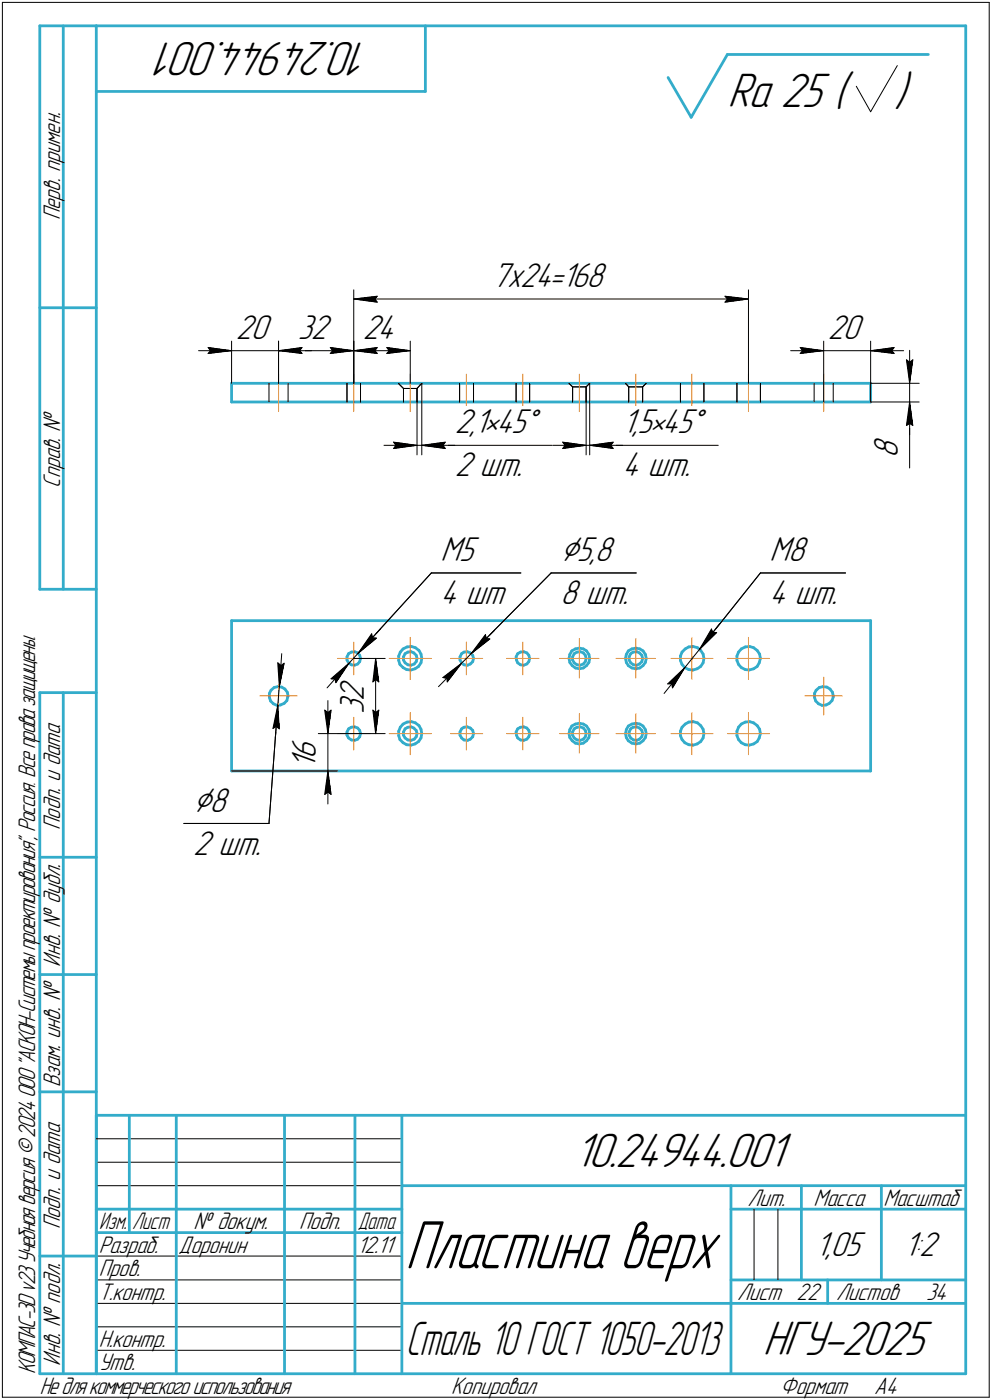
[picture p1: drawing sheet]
<svg xmlns="http://www.w3.org/2000/svg" width="211mm" height="298mm" viewBox="0 0 211 298" stroke-linecap="round" stroke-linejoin="round" font-family="sans-serif">
<defs><g id="words">
<text font-size="15.4" x="86.2" y="270.1">Пластина верх</text>
<g font-size="10.9">
<text x="78.8" y="9" transform="rotate(-180 78.8 9)">10.24944.001</text>
<text x="154.8" y="22.8">Ra 25 (</text>
<text x="190.3" y="22.8">)</text>
<text x="122.2" y="248.5">10.24944.001</text>
<text x="162.3" y="288.5">НГУ-2025</text>
</g>
<text font-size="10.7" x="86.3" y="288.5">Сталь 10 ГОСТ 1050-2013</text>
<g font-size="8.5">
<text x="119.3" y="119.4">⌀5,8</text>
<text x="41.1" y="172.8">⌀8</text>
</g>
<g font-size="7.8">
<text x="104.7" y="61.2">7х24=168</text>
<text x="50.2" y="72.1">20</text>
<text x="63.4" y="72.1">32</text>
<text x="77.2" y="72.1">24</text>
<text x="176.2" y="72.1">20</text>
<text x="96.8" y="92.3">2,1•45°</text>
<text x="132.5" y="92.3">1,5•45°</text>
<text x="96.8" y="101.4">2 шт.</text>
<text x="132.5" y="101.4">4 шт.</text>
<text x="191" y="97.6" transform="rotate(-90 191 97.6)">8</text>
<text x="93.8" y="119.4">M5</text>
<text x="163.8" y="119.4">M8</text>
<text x="93.8" y="128.6">4 шт</text>
<text x="119.3" y="128.6">8 шт.</text>
<text x="163.8" y="128.6">4 шт.</text>
<text x="77.4" y="149.3" transform="rotate(-90 77.4 149.3)">2</text>
<text x="77.4" y="152.1" transform="rotate(-90 77.4 152.1)">3</text>
<text x="67.2" y="161.6" transform="rotate(-90 67.2 161.6)">6</text>
<text x="67.2" y="163.7" transform="rotate(-90 67.2 163.7)">1</text>
<text x="41.1" y="182">2 шт.</text>
<text x="173.5" y="267.5">1,05</text>
<text x="192.4" y="267.5">1:2</text>
</g>
<g font-size="5.4">
<text x="12.8" y="46.9" transform="rotate(-90 12.8 46.9)">Перв. примен.</text>
<text x="12.8" y="103.8" transform="rotate(-90 12.8 103.8)">Справ. №</text>
<text x="12.8" y="176.7" transform="rotate(-90 12.8 176.7)">Подп. и дата</text>
<text x="12.8" y="205.8" transform="rotate(-90 12.8 205.8)">Инв. № дубл.</text>
<text x="12.8" y="231.6" transform="rotate(-90 12.8 231.6)">Взам. инв. №</text>
<text x="159.1" y="256.8">Лит.</text>
<text x="173.1" y="256.8">Масса</text>
<text x="188" y="256.8">Масштаб</text>
<text x="12.8" y="261.7" transform="rotate(-90 12.8 261.7)">Подп. и дата</text>
<text x="41.2" y="261.8">№ докум.</text>
<text x="63.6" y="261.8">Подп.</text>
<text x="21" y="266.8">Разраб.</text>
<text x="38" y="266.8">Доронин</text>
<text x="76" y="266.8">12.11</text>
<text x="21" y="271.8">Пров.</text>
<text x="21" y="276.8">Т.контр.</text>
<text x="156.9" y="276.8">Лист 22</text>
<text x="177.9" y="276.8">Листов</text>
<text x="197.1" y="276.8">34</text>
<text x="21" y="286.8">Н.контр.</text>
<text x="7.5" y="292.5" transform="rotate(-90 7.5 292.5)">КОМПАС-3Dv23Учебнаяверсия©2024ООО&quot;АСКОН-Системыпроектирования&quot;, Россия. Всеправазащищены.</text>
<text x="12.8" y="290.8" transform="rotate(-90 12.8 290.8)">Инв. № подл.</text>
<text x="21" y="291.8">Утв.</text>
<text x="8.5" y="296.7">Недлякоммерческогоиспользования</text>
<text x="96" y="296.8">Копировал</text>
<text x="166" y="296.8">Формат</text>
<text x="186" y="296.8">A4</text>
</g>
<g font-size="5.3">
<text x="21.1" y="261.8">Изм.</text>
<text x="28.1" y="261.8">Лист</text>
<text x="76.1" y="261.8">Дата</text>
</g>
</g></defs>
<g fill="none" stroke="#33acca" stroke-width=".59">
<path d="M8.5 5.5v120zM8.5 5.5h12zM13.5 5.5v120zM20.5 5.5v287zM20.5 5.5h185zM20.5 19.5h70zM90.5 5.5v14zM142.2 16.5l4.9 8.5zM154.8 11.6l-7.7 13.4zM154.8 11.6h42.7zM205.5 5.5v287zM8.5 65.5h12z"/>
<path d="M49.3 81.6v4zM49.3 81.6h136zM49.3 85.6h136zM185.3 81.6v4zM8.5 125.5h12zM49.3 132.2v32zM49.3 132.2h136zM73.8 139.9v.6zM74.2 139.2l.6-.3zM74.2 139.2l-.4 .7zM74.8 138.9l.6-.1zM75.4 138.8l.7 .2z"/>
<path d="M76.1 139l.4 .5zM76.5 139.5l.2 .7zM84.8 139.7v.9zM85.2 138.9l-.4 .8zM85.8 138.2l.8-.4zM85.8 138.2l-.6 .7zM85.9 139.9v.6zM86.2 139.2l.6-.3zM86.2 139.2l-.3 .7zM86.6 137.8l.9-.1zM86.8 138.9l.7-.1zM87.5 138.8l.6 .2z"/>
<path d="M87.5 137.7l.9 .2zM88.1 139l.5 .5zM88.4 137.9l.8 .6zM88.6 139.5l.1 .7zM89.2 138.5l.4 .8zM89.6 139.3l.1 .9zM97.9 139.9v.6zM98.2 139.2l.5-.3zM98.2 139.2l-.3 .7zM98.7 138.9l.7-.1zM99.4 138.8l.7 .2zM100.1 139l.5 .5z"/>
<path d="M100.6 139.5l.2 .7zM109.8 139.9l.1 .6zM110.2 139.2l.5-.3zM110.2 139.2l-.4 .7zM110.7 138.9l.7-.1zM111.4 138.8l.7 .2zM112.1 139l.4 .5zM112.5 139.5l.2 .7zM121.2 139.4l-.1 .8zM121.7 138.6l.7-.4zM121.7 138.6l-.5 .8zM121.8 139.9v.6z"/>
<path d="M122.2 139.2l.6-.3zM122.2 139.2l-.4 .7zM122.4 138.2l.9-.2zM122.8 138.9l.6-.1zM123.3 138l.8 .2zM123.4 138.8l.7 .2zM124.1 139l.4 .5zM124.1 138.2l.7 .4zM124.5 139.5l.2 .7zM124.8 138.6l.5 .8zM125.3 139.4l.2 .8zM133.3 139.4l-.2 .8z"/>
<path d="M133.7 138.6l.8-.4zM133.7 138.6l-.4 .8zM133.9 139.9v.6zM134.2 139.2l.5-.3zM134.2 139.2l-.3 .7zM134.5 138.2l.8-.2zM134.7 138.9l.8-.1zM135.3 138l.8 .2zM135.5 138.8l.6 .2zM136.1 139l.5 .5zM136.1 138.2l.7 .4zM136.6 139.5l.1 .7z"/>
<path d="M136.8 138.6l.5 .8zM137.3 139.4l.2 .8zM144.8 139.7v.9zM145.1 138.9l-.3 .8zM145.8 138.2l.8-.4zM145.8 138.2l-.7 .7zM146.6 137.8l.9-.1zM147.5 137.7l.9 .2zM148.4 137.9l.7 .6zM149.1 138.5l.5 .8zM149.6 139.3l.2 .9zM156.8 139.7v.9z"/>
<path d="M157.1 138.9l-.3 .8zM157.7 138.2l.9-.4zM157.7 138.2l-.6 .7zM158.6 137.8l.9-.1zM159.5 137.7l.9 .2zM160.4 137.9l.7 .6zM161.1 138.5l.5 .8zM161.6 139.3l.2 .9zM185.3 132.2v32zM8.5 147.5v145zM8.5 147.5h12zM13.5 147.5v145z"/>
<path d="M57.3 147.7v.8zM57.3 148.5l.3 .8zM57.6 149.3l.6 .6zM57.7 147l.6-.6zM57.7 147l-.4 .7zM58.2 149.9l.7 .3zM58.3 146.4l.8-.2zM58.9 150.2l.8-.1zM59.1 146.2l.8 .1zM59.7 150.1l.8-.3zM59.9 146.3l.7 .4zM60.5 149.8l.5-.6z"/>
<path d="M60.6 146.7l.5 .7zM61.1 147.4l.2 .8zM61.2 148.4l-.2 .8zM61.3 148.2l-.1 .2zM73.8 155.9v.6zM73.8 156.5l.4 .6zM73.8 140.5l.4 .6zM74.2 155.2l.6-.3zM74.2 155.2l-.4 .7zM74.2 157.1l.6 .5zM74.2 141.1l.6 .5zM74.8 154.9l.6-.1z"/>
<path d="M74.8 157.6h.6zM74.8 141.6h.6zM75.4 154.8l.7 .2zM75.4 157.6l.7-.2zM75.4 141.6l.7-.2zM76.1 155l.4 .5zM76.5 155.5l.2 .7zM76.5 156.9l-.4 .5zM76.5 140.9l-.4 .5zM76.7 156.2l-.2 .7zM76.7 140.2l-.2 .7zM84.8 140.6l.3 .9z"/>
<path d="M84.8 155.7v.9zM84.8 156.6l.3 .9zM85.1 141.5l.7 .7zM85.1 157.5l.7 .7zM85.2 154.9l-.4 .8zM85.8 142.2l.7 .4zM85.8 154.2l.8-.4zM85.8 154.2l-.6 .7zM85.8 158.2l.7 .4zM85.9 140.5l.3 .6zM85.9 155.9v.6zM85.9 156.5l.3 .6z"/>
<path d="M86.2 141.1l.6 .5zM86.2 155.2l.6-.3zM86.2 155.2l-.3 .7zM86.2 157.1l.6 .5zM86.5 142.6l1 .1zM86.5 158.6l1 .1zM86.6 153.8l.9-.1zM86.8 141.6h.7zM86.8 154.9l.7-.1zM86.8 157.6h.7zM87.5 142.7l.8-.3zM87.5 141.6l.6-.2z"/>
<path d="M87.5 154.8l.6 .2zM87.5 157.6l.6-.2zM87.5 158.7l.8-.3zM87.5 153.7l.9 .2zM88.1 155l.5 .5zM88.3 142.4l.8-.5zM88.3 158.4l.8-.5zM88.4 153.9l.8 .6zM88.6 140.9l-.5 .5zM88.6 155.5l.1 .7zM88.6 156.9l-.5 .5zM88.7 140.2l-.1 .7z"/>
<path d="M88.7 156.2l-.1 .7zM89.2 154.5l.4 .8zM89.6 141.1l-.5 .8zM89.6 155.3l.1 .9zM89.6 157.1l-.5 .8zM89.7 140.2l-.1 .9zM89.7 156.2l-.1 .9zM97.9 140.5l.3 .6zM97.9 155.9v.6zM97.9 156.5l.3 .6zM98.2 141.1l.5 .5zM98.2 155.2l.5-.3z"/>
<path d="M98.2 155.2l-.3 .7zM98.2 157.1l.5 .5zM98.7 141.6h.8zM98.7 154.9l.7-.1zM98.7 157.6h.8zM99.4 154.8l.7 .2zM99.5 141.6l.6-.2zM99.5 157.6l.6-.2zM100.1 141.4l.5-.5zM100.1 155l.5 .5zM100.1 157.4l.5-.5zM100.6 155.5l.2 .7z"/>
<path d="M100.8 140.2l-.2 .7zM100.8 156.2l-.2 .7zM109.8 155.9l.1 .6zM109.9 156.5l.3 .6zM109.9 140.5l.3 .6zM110.2 155.2l.5-.3zM110.2 155.2l-.4 .7zM110.2 157.1l.5 .5zM110.2 141.1l.5 .5zM110.7 154.9l.7-.1zM110.7 157.6h.7zM110.7 141.6h.7z"/>
<path d="M111.4 154.8l.7 .2zM111.4 157.6l.7-.2zM111.4 141.6l.7-.2zM112.1 155l.4 .5zM112.5 155.5l.2 .7zM112.5 156.9l-.4 .5zM112.5 140.9l-.4 .5zM112.7 156.2l-.2 .7zM112.7 140.2l-.2 .7zM121.1 140.2l.1 .9zM121.1 156.2l.1 .9zM121.2 141.1l.6 .6z"/>
<path d="M121.2 155.4l-.1 .8zM121.2 157.1l.6 .6zM121.7 154.6l.7-.4zM121.7 154.6l-.5 .8zM121.8 141.7l.6 .5zM121.8 157.7l.6 .5zM121.8 140.5l.4 .6zM121.8 155.9v.6zM121.8 156.5l.4 .6zM122.2 141.1l.6 .5zM122.2 155.2l.6-.3zM122.2 155.2l-.4 .7z"/>
<path d="M122.2 157.1l.6 .5zM122.4 142.2l.9 .2zM122.4 154.2l.9-.2zM122.4 158.2l.9 .2zM122.8 141.6h.6zM122.8 154.9l.6-.1zM122.8 157.6h.6zM123.3 142.4l.8-.2zM123.3 154l.8 .2zM123.3 158.4l.8-.2zM123.4 141.6l.7-.2zM123.4 154.8l.7 .2z"/>
<path d="M123.4 157.6l.7-.2zM124.1 155l.4 .5zM124.1 142.2l.7-.5zM124.1 154.2l.7 .4zM124.1 158.2l.7-.5zM124.5 140.9l-.4 .5zM124.5 155.5l.2 .7zM124.5 156.9l-.4 .5zM124.7 140.2l-.2 .7zM124.7 156.2l-.2 .7zM124.8 154.6l.5 .8zM125.3 141.1l-.5 .6z"/>
<path d="M125.3 155.4l.2 .8zM125.3 157.1l-.5 .6zM125.5 140.2l-.2 .9zM125.5 156.2l-.2 .9zM133.1 140.2l.2 .9zM133.1 156.2l.2 .9zM133.3 141.1l.4 .6zM133.3 155.4l-.2 .8zM133.3 157.1l.4 .6zM133.7 141.7l.8 .5zM133.7 154.6l.8-.4zM133.7 154.6l-.4 .8z"/>
<path d="M133.7 157.7l.8 .5zM133.9 140.5l.3 .6zM133.9 155.9v.6zM133.9 156.5l.3 .6zM134.2 141.1l.6 .5zM134.2 155.2l.5-.3zM134.2 155.2l-.3 .7zM134.2 157.1l.6 .5zM134.5 142.2l.8 .2zM134.5 154.2l.8-.2zM134.5 158.2l.8 .2zM134.7 154.9l.8-.1z"/>
<path d="M134.8 141.6h.7zM134.8 157.6h.7zM135.3 142.4l.8-.2zM135.3 154l.8 .2zM135.3 158.4l.8-.2zM135.5 141.6l.6-.2zM135.5 154.8l.6 .2zM135.5 157.6l.6-.2zM136.1 141.4l.5-.5zM136.1 155l.5 .5zM136.1 157.4l.5-.5zM136.1 142.2l.7-.5z"/>
<path d="M136.1 154.2l.7 .4zM136.1 158.2l.7-.5zM136.6 155.5l.1 .7zM136.7 140.2l-.1 .7zM136.7 156.2l-.1 .7zM136.8 154.6l.5 .8zM137.3 141.1l-.5 .6zM137.3 155.4l.2 .8zM137.3 157.1l-.5 .6zM137.5 140.2l-.2 .9zM137.5 156.2l-.2 .9zM144.8 140.6l.3 .9z"/>
<path d="M144.8 155.7v.9zM144.8 156.6l.3 .9zM145.1 141.5l.6 .7zM145.1 154.9l-.3 .8zM145.1 157.5l.6 .7zM145.7 142.2l.9 .4zM145.7 158.2l.9 .4zM145.8 154.2l.8-.4zM145.8 154.2l-.7 .7zM146.6 142.6l.9 .1zM146.6 153.8l.9-.1zM146.6 158.6l.9 .1z"/>
<path d="M147.5 142.7l.8-.3zM147.5 153.7l.9 .2zM147.5 158.7l.8-.3zM148.3 142.4l.8-.5zM148.3 158.4l.8-.5zM148.4 153.9l.7 .6zM149.1 154.5l.5 .8zM149.6 141.1l-.5 .8zM149.6 155.3l.2 .9zM149.6 157.1l-.5 .8zM149.8 140.2l-.2 .9zM149.8 156.2l-.2 .9z"/>
<path d="M156.8 155.7v.9zM156.8 156.6l.3 .9zM156.8 140.6l.3 .9zM157.1 154.9l-.3 .8zM157.1 157.5l.6 .7zM157.1 141.5l.6 .7zM157.7 154.2l.9-.4zM157.7 154.2l-.6 .7zM157.7 158.2l.9 .4zM157.7 142.2l.9 .4zM158.6 153.8l.9-.1zM158.6 158.6l.8 .1z"/>
<path d="M158.6 142.6l.8 .1zM159.4 158.7l1-.3zM159.4 142.7l1-.3zM159.5 153.7l.9 .2zM160.4 153.9l.7 .6zM160.4 158.4l.7-.5zM160.4 142.4l.7-.5zM161.1 154.5l.5 .8zM161.5 157.1l-.4 .8zM161.5 141.1l-.4 .8zM161.6 155.3l.2 .9zM161.8 156.2l-.3 .9z"/>
<path d="M161.8 140.2l-.3 .9zM173.3 147.7v.8zM173.3 148.5l.3 .8zM173.6 149.3l.6 .6zM173.7 147l.6-.6zM173.7 147l-.4 .7zM174.2 149.9l.7 .3zM174.3 146.4l.8-.2zM174.9 150.2l.9-.1zM175.1 146.2l.8 .1zM175.8 150.1l.6-.3zM175.9 146.3l.7 .4z"/>
<path d="M176.4 149.8l.6-.6zM176.6 146.7l.5 .7zM177.1 147.4l.2 .8zM177.3 148.4l-.3 .8zM177.3 148.2v.2zM49.3 164.2h136zM8.5 182.5h12zM8.5 207.5h12zM8.5 232.5h12zM20.5 237.5h185zM20.5 237.5v55zM27.5 237.5v25z"/>
<path d="M37.5 237.5v55zM60.5 237.5v55zM75.5 237.5v55zM85.5 237.5v55zM20.5 257.5h65zM85.5 252.5h120zM155.5 252.5v40zM155.5 257.5h15zM170.5 252.5v20zM170.5 257.5h35zM187.5 252.5v20zM8.5 267.5h12z"/>
<path d="M20.5 262.5h65zM85.5 277.5h70zM155.5 277.5h50zM155.5 272.5h50zM176.1 272.5v5zM8.5 292.5h12zM20.5 292.5h185z"/>
</g>
<g fill="none" stroke="#000" stroke-width=".21">
<path d="M.5 .5v297zM.5 .5h210zM182.2 18.4l3.1 5.4zM190.9 14l-5.6 9.8zM210.5 .5v297zM42.2 74.7h7.1zM44.3 74l5 .7zM44.3 74l.5 .7zM44.3 75.3l5-.6zM44.8 74.7l-.5 .6zM49.3 72.6v9zM49.3 74.7h10z"/>
<path d="M59.3 72.6v9zM59.3 74.7l5-.7zM59.3 74.7l5 .6zM59.3 74.7h16zM59.3 74.7h7zM63.8 74.7l.5 .6zM64.3 74l-.5 .7zM70.3 75.3l5-.6zM70.3 74l.5 .7zM70.3 74l5 .7zM70.8 74.7l-.5 .6zM75.3 72.6v9z"/>
<path d="M75.3 61.7v19.9zM75.3 74.7l5-.7zM75.3 74.7l5 .6zM75.3 74.7h12zM75.3 63.7l5-.6zM75.3 63.7l5 .6zM75.3 63.7h84zM79.8 74.7l.5 .6zM79.8 63.7l.5 .6zM80.3 74l-.5 .7zM80.3 63.1l-.5 .6zM82.3 75.3l5-.6z"/>
<path d="M82.3 74l.5 .7zM82.3 74l5 .7zM82.8 74.7l-.5 .6zM87.3 72.6v9zM154.3 64.3l5-.6zM154.3 63.1l.5 .6zM154.3 63.1l5 .6zM154.8 63.7l-.5 .6zM159.3 61.7v19.9zM168.2 74.7h7.1zM170.3 74l5 .7zM170.3 74l.5 .7z"/>
<path d="M170.3 75.3l5-.6zM170.8 74.7l-.5 .6zM175.3 72.6v13zM175.3 74.7h10zM185.3 72.6v13zM185.3 74.7l4.9 .6zM185.3 74.7l4.9-.7zM185.3 74.7h7zM189.7 74.7l.5 .6zM190.2 74l-.5 .7zM192.9 76.6l.6 .5zM192.9 76.6l.6 5z"/>
<path d="M193.5 77.1l.7-.5zM193.5 74.6v7zM194.2 76.6l-.7 5zM57.2 81.6v4zM61.3 81.6v4zM73.8 81.6v4zM76.7 81.6v4zM81.7 94.8h7zM83.7 94.1l5 .7zM83.7 94.1l.5 .7zM83.7 95.5l5-.7zM84.2 94.8l-.5 .7z"/>
<path d="M84.8 81.6l1.1 1.1zM85.9 82.7v2.9zM85.9 82.7h2.8zM88.7 82.7v2.9zM88.7 82.7v14.2zM88.7 94.8h1zM89.7 81.6l-1 1.1zM89.7 81.6v15.3zM89.7 94.8h5zM89.7 94.8l5 .7zM89.7 94.8l5-.7zM89.7 94.8h7.1z"/>
<path d="M94.2 94.8l.5 .7zM94.7 94.8h22.8zM94.7 94.1l-.5 .7zM97.8 81.6v4zM100.8 81.6v4zM109.8 81.6v4zM112.7 81.6v4zM117.7 94.8h7zM119.7 94.1l5 .7zM119.7 94.1l.5 .7zM119.7 95.5l5-.7zM120.2 94.8l-.5 .7z"/>
<path d="M121.1 81.6l.7 .8zM121.8 82.4v3.2zM121.8 82.4h2.9zM124.7 82.4v3.2zM124.7 82.5v14.4zM124.7 94.8h.8zM125.5 81.6l-.8 .8zM125.5 81.6v15.3zM125.5 94.8h5zM125.5 94.8l5 .7zM125.5 94.8l5-.7zM125.5 94.8h7z"/>
<path d="M130 94.8l.5 .7zM130.5 94.8h22.3zM130.5 94.1l-.5 .7zM133.1 81.6l.7 .8zM133.8 82.4v3.2zM133.8 82.4h2.9zM136.7 82.4v3.2zM137.5 81.6l-.8 .8zM144.8 81.6v4zM149.8 81.6v4zM156.8 81.6v4zM161.8 81.6v4z"/>
<path d="M173.2 81.6v4zM177.3 81.6v4zM185.3 85.6h10.3zM185.3 81.6h10.3zM192.9 90.6l.6-.4zM193.5 85.6v5zM193.5 90.6v9.1zM193.5 85.6l-.6 5zM193.5 90.2l.7 .4zM193.5 85.6l.7 5zM193.5 85.6v7zM193.5 81.6v4z"/>
<path d="M59.9 139.2l-.5 7zM76.2 139.1l3.9-3.2zM76.2 139.1l-1.9 2.1zM79.1 135l.1 .8zM79.1 135l-2.9 4.1zM79.2 135.8l.9 .1zM80.9 133.9l-4.7 5.2zM91.8 122l-15.6 17.1zM91.8 122h19zM100.2 139.2l4-3.1zM100.2 139.2l5-5zM103.3 135.1l.2 .9z"/>
<path d="M103.3 135.1l-3.1 4.1zM103.5 136l.7 .1zM117.3 122l-17.1 17.2zM117.3 122h18.1zM148.8 138.3l3.7-3.6zM148.8 138.3l-3.1 3.9zM151.4 133.9l.2 .8zM151.4 133.9l-2.6 4.4zM151.6 134.7h.9zM153.2 132.8l-4.4 5.5zM161.8 122l-13 16.3zM161.8 122h18.1z"/>
<path d="M58.1 155.1l.7-.4zM58.8 154.7l.6 .5zM59.1 150.2l-1.9 25.1zM59.1 141.1l.7 .6zM59.1 141.1l.3 5.1zM59.1 150.2l-1 4.9zM59.1 150.2l.3 5zM59.1 150.2l-.5 6.9zM59.4 146.2l-.3 4zM59.8 141.7l.7-.5zM60.5 141.2l-1.1 5zM67.7 156.2h7.6z"/>
<path d="M69.1 151.2l.7 .5zM69.1 151.2l.7 5zM69.8 151.7l.6-.5zM69.8 149.2v7zM69.8 156.2v8zM70.4 144.5l3.9-3.3zM70.4 144.5l.9 .1zM70.4 151.2l-.6 5zM71.3 144.6l.2 .8zM74.3 141.2l-2.8 4.2zM74.3 141.2l-4.7 5.3zM75.3 140.2h6.7z"/>
<path d="M75.3 156.2h6.7zM79.3 145.2l.6-.5zM79.3 151.2l.6 5zM79.3 151.2l.6 .5zM79.9 140.2l.7 5zM79.9 144.7l.7 .5zM79.9 140.2l-.6 5zM79.9 151.7l.7-.5zM79.9 140.2v16zM80.6 151.2l-.7 5zM94.2 144.3l4-3.1zM94.2 144.3l.9 .1z"/>
<path d="M95.1 144.4l.1 .8zM98.2 141.2l-3 4zM98.2 141.2l-4.9 5zM98.2 141.2l2-2zM142.1 145.6l3.6-3.4zM142.1 145.6h.8zM142.9 145.6l.2 .9zM145.7 142.2l-2.6 4.3zM145.7 142.2l-4.4 5.5zM39.1 175.3h18.1zM49.3 164.2h22.5zM69.1 169.2l.7-.5z"/>
<path d="M69.8 164.2l-.7 5zM69.8 168.7l.6 .5zM69.8 164.2l.6 5zM69.8 164.2v7zM20.5 247.5h65zM20.5 252.5h65zM20.5 242.5h65zM160.4 257.5v15zM165.5 257.5v15zM20.5 267.5h65zM20.5 272.5h65zM20.5 277.5h65z"/>
<path d="M.5 297.5h210zM20.5 282.5h65zM20.5 287.5h65z"/>
</g>
<g fill="none" stroke="#ff8000" stroke-width=".21">
<path d="M59.3 79.7v7.9zM75.3 79.7v7.9zM87.3 79.7v7.9zM99.2 79.7v7.9zM111.3 79.7v7.9zM123.3 79.7v7.9zM135.3 79.7v7.9zM147.2 79.7v7.9zM159.3 79.7v7.9zM175.3 79.7v7.9zM75.3 136.7v3.5zM87.3 135.7v4.5z"/>
<path d="M99.2 136.7v3.5zM111.3 136.7v3.5zM123.3 136v4.2zM135.3 136v4.2zM147.2 135.7v4.5zM159.3 135.7v4.5zM55.3 148.2h4zM59.3 148.2h3.9zM59.3 148.2v4zM59.3 144.2v4zM71.8 156.2h3.5zM71.8 140.2h3.5z"/>
<path d="M75.3 156.2h3.4zM75.3 156.2v3.5zM75.3 152.7v3.5zM75.3 140.2h3.4zM75.3 140.2v3.5zM82.8 156.2h4.5zM82.8 140.2h4.5zM87.3 156.2h4.5zM87.3 156.2v4.5zM87.3 151.7v4.5zM87.3 140.2h4.5zM87.3 140.2v4.5z"/>
<path d="M95.8 156.2h3.4zM95.8 140.2h3.4zM99.2 156.2h3.5zM99.2 156.2v3.5zM99.2 152.7v3.5zM99.2 140.2h3.5zM99.2 140.2v3.5zM107.8 156.2h3.5zM107.8 140.2h3.5zM111.3 156.2h3.4zM111.3 156.2v3.5zM111.3 152.7v3.5z"/>
<path d="M111.3 140.2h3.4zM111.3 140.2v3.5zM119 156.2h4.3zM119 140.2h4.3zM123.3 156.2h4.1zM123.3 156.2v4.2zM123.3 152v4.2zM123.3 140.2h4.1zM123.3 140.2v4.2zM131.1 156.2h4.2zM131.1 140.2h4.2zM135.3 156.2h4.1z"/>
<path d="M135.3 156.2v4.2zM135.3 152v4.2zM135.3 140.2h4.1zM135.3 140.2v4.2zM142.7 156.2h4.5zM142.7 140.2h4.5zM147.2 156.2h4.5zM147.2 156.2v4.5zM147.2 151.7v4.5zM147.2 140.2h4.5zM147.2 140.2v4.5zM154.8 156.2h4.5z"/>
<path d="M154.8 140.2h4.5zM159.3 156.2h4.4zM159.3 156.2v4.5zM159.3 151.7v4.5zM159.3 140.2h4.4zM159.3 140.2v4.5zM171.3 148.2h4zM175.3 148.2h3.9zM175.3 148.2v4zM175.3 144.2v4z"/>
</g>
<g fill="#fff" stroke="#fff" stroke-width=".21">
<path d="M63.4 66.5h7.7zM63.4 66.6h7.7zM63.4 66.7h7.7zM63.4 66.8h7.7zM63.4 66.9h7.7zM63.4 67h7.7zM63.4 67.1h7.7zM63.4 67.1h7.7zM63.4 67.2h7.7zM63.4 67.3h7.7zM63.4 67.4h7.7zM63.4 67.5h7.7zM63.4 67.6h7.7zM63.4 67.6h7.7zM63.4 67.7h7.7zM63.4 67.8h7.7zM63.4 67.9h7.7zM63.4 68h7.7zM63.4 68.1h7.7zM63.4 68.2h7.7zM63.4 68.2h7.7zM63.4 68.3h7.7zM63.4 68.4h7.7zM63.4 68.5h7.7zM63.4 68.6h7.7zM63.4 68.7h7.7zM63.4 68.7h7.7zM63.4 68.8h7.7zM63.4 68.9h7.7zM63.4 69h7.7zM63.4 69.1h7.7zM63.4 69.2h7.7zM63.4 69.3h7.7zM63.4 69.3h7.7zM63.4 69.4h7.7zM63.4 69.5h7.7zM63.4 69.6h7.7zM63.4 69.7h7.7zM63.4 69.8h7.7zM63.4 69.8h7.7zM63.4 69.9h7.7zM63.4 70h7.7zM63.4 70.1h7.7zM63.4 70.2h7.7zM63.4 70.3h7.7zM63.4 70.4h7.7zM63.4 70.4h7.7zM63.4 70.5h7.7zM63.4 70.6h7.7zM63.4 70.7h7.7zM63.4 70.8h7.7zM63.4 70.9h7.7zM63.4 71h7.7zM63.4 71h7.7zM63.4 71.1h7.7zM63.4 71.2h7.7zM63.4 71.3h7.7zM63.4 71.4h7.7zM63.4 71.5h7.7zM63.4 71.5h7.7zM63.4 71.6h7.7zM63.4 71.7h7.7zM63.4 71.8h7.7zM63.4 71.9h7.7zM63.4 72h7.7zM63.4 72.1h7.7zM63.4 72.1h7.7zM63.4 72.2h7.7zM63.4 72.3h7.7zM63.4 72.4h7.7zM63.4 72.5h7.7zM63.4 72.6h7.7zM63.4 72.6h7.7zM63.4 72.7h7.7zM63.4 72.8h7.7zM63.4 72.9h7.7zM63.4 73h7.7zM63.4 73.1h7.7zM63.4 73.2h7.7zM63.4 73.2h7.7zM63.4 73.3h7.7zM63.4 73.4h7.7zM63.4 73.5h7.7zM63.4 73.6h7.7z"/>
<path d="M64.2 73.5h.6zM63.6 73.6h1.2zM62.9 73.7h1.9zM62.3 73.7h2.5zM61.7 73.8h3.1zM61 73.9h3.8zM60.9 74h3.9zM60.7 74.1h4.1zM60.5 74.2h4.3zM60.3 74.3h4.5zM60.1 74.3h4.7zM59.9 74.4h4.9zM59.7 74.5h5.1zM59.5 74.6h5.3zM59.3 74.7h5.5zM59.5 74.8h5.3zM59.8 74.8h5zM59.9 74.9h4.9zM60.2 75h4.6zM60.5 75.1h4.3zM60.6 75.2h4.2zM60.9 75.3h3.9zM61 75.4h3.8zM61.7 75.4h3.1zM62.3 75.5h2.5zM62.9 75.6h1.9zM63.6 75.7h1.2zM64.2 75.8h.6z"/>
<path d="M69.8 73.5h.6zM69.8 73.6h1.2zM69.8 73.7h1.8zM69.8 73.7h2.5zM69.8 73.8h3.1zM69.8 73.9h3.7zM69.8 74h3.9zM69.8 74.1h4.1zM69.8 74.2h4.3zM69.8 74.3h4.5zM69.8 74.3h4.7zM69.8 74.4h4.9zM69.8 74.5h5.1zM69.8 74.6h5.3zM69.8 74.7h5.5zM69.8 74.8h5.3zM69.8 74.8h5zM69.8 74.9h4.9zM69.8 75h4.6zM69.8 75.1h4.4zM69.8 75.2h4.2zM69.8 75.3h3.9zM69.8 75.4h3.7zM69.8 75.4h3.1zM69.8 75.5h2.5zM69.8 75.6h1.8zM69.8 75.7h1.2zM69.8 75.8h.6z"/>
<path d="M77.2 66.5h8.1zM77.2 66.6h8.1zM77.2 66.7h8.1zM77.2 66.8h8.1zM77.2 66.9h8.1zM77.2 67h8.1zM77.2 67.1h8.1zM77.2 67.1h8.1zM77.2 67.2h8.1zM77.2 67.3h8.1zM77.2 67.4h8.1zM77.2 67.5h8.1zM77.2 67.6h8.1zM77.2 67.6h8.1zM77.2 67.7h8.1zM77.2 67.8h8.1zM77.2 67.9h8.1zM77.2 68h8.1zM77.2 68.1h8.1zM77.2 68.2h8.1zM77.2 68.2h8.1zM77.2 68.3h8.1zM77.2 68.4h8.1zM77.2 68.5h8.1zM77.2 68.6h8.1zM77.2 68.7h8.1zM77.2 68.7h8.1zM77.2 68.8h8.1zM77.2 68.9h8.1zM77.2 69h8.1zM77.2 69.1h8.1zM77.2 69.2h8.1zM77.2 69.3h8.1zM77.2 69.3h8.1zM77.2 69.4h8.1zM77.2 69.5h8.1zM77.2 69.6h8.1zM77.2 69.7h8.1zM77.2 69.8h8.1zM77.2 69.8h8.1zM77.2 69.9h8.1zM77.2 70h8.1zM77.2 70.1h8.1zM77.2 70.2h8.1zM77.2 70.3h8.1zM77.2 70.4h8.1zM77.2 70.4h8.1zM77.2 70.5h8.1zM77.2 70.6h8.1zM77.2 70.7h8.1zM77.2 70.8h8.1zM77.2 70.9h8.1zM77.2 71h8.1zM77.2 71h8.1zM77.2 71.1h8.1zM77.2 71.2h8.1zM77.2 71.3h8.1zM77.2 71.4h8.1zM77.2 71.5h8.1zM77.2 71.5h8.1zM77.2 71.6h8.1zM77.2 71.7h8.1zM77.2 71.8h8.1zM77.2 71.9h8.1zM77.2 72h8.1zM77.2 72.1h8.1zM77.2 72.1h8.1zM77.2 72.2h8.1zM77.2 72.3h8.1zM77.2 72.4h8.1zM77.2 72.5h8.1zM77.2 72.6h8.1zM77.2 72.6h8.1zM77.2 72.7h8.1zM77.2 72.8h8.1zM77.2 72.9h8.1zM77.2 73h8.1zM77.2 73.1h8.1zM77.2 73.2h8.1zM77.2 73.2h8.1zM77.2 73.3h8.1zM77.2 73.4h8.1zM77.2 73.5h8.1zM77.2 73.6h8.1z"/>
<path d="M80.2 73.5h.6zM79.6 73.6h1.2zM78.9 73.7h1.9zM78.3 73.7h2.5zM77.7 73.8h3.1zM77 73.9h3.8zM76.9 74h3.9zM76.7 74.1h4.1zM76.5 74.2h4.3zM76.3 74.3h4.5zM76.1 74.3h4.7zM75.9 74.4h4.9zM75.7 74.5h5.1zM75.5 74.6h5.3zM75.3 74.7h5.5zM75.5 74.8h5.3zM75.8 74.8h5zM75.9 74.9h4.9zM76.2 75h4.6zM76.5 75.1h4.3zM76.6 75.2h4.2zM76.9 75.3h3.9zM77 75.4h3.8zM77.7 75.4h3.1zM78.3 75.5h2.5zM78.9 75.6h1.9zM79.6 75.7h1.2zM80.2 75.8h.6z"/>
<path d="M81.8 73.5h.7zM81.8 73.6h1.3zM81.8 73.7h1.9zM81.8 73.7h2.5zM81.8 73.8h3.1zM81.8 73.9h3.7zM81.8 74h4zM81.8 74.1h4.1zM81.8 74.2h4.3zM81.8 74.3h4.6zM81.8 74.3h4.7zM81.8 74.4h4.9zM81.8 74.5h5.2zM81.8 74.6h5.3zM81.8 74.7h5.5zM81.8 74.8h5.3zM81.8 74.8h5.1zM81.8 74.9h4.9zM81.8 75h4.6zM81.8 75.1h4.4zM81.8 75.2h4.2zM81.8 75.3h4zM81.8 75.4h3.7zM81.8 75.4h3.1zM81.8 75.5h2.5zM81.8 75.6h1.9zM81.8 75.7h1.3zM81.8 75.8h.7z"/>
<path d="M104.7 55.5h25.1zM104.7 55.6h25.1zM104.7 55.7h25.1zM104.7 55.8h25.1zM104.7 55.9h25.1zM104.7 56h25.1zM104.7 56h25.1zM104.7 56.1h25.1zM104.7 56.2h25.1zM104.7 56.3h25.1zM104.7 56.4h25.1zM104.7 56.5h25.1zM104.7 56.6h25.1zM104.7 56.6h25.1zM104.7 56.7h25.1zM104.7 56.8h25.1zM104.7 56.9h25.1zM104.7 57h25.1zM104.7 57.1h25.1zM104.7 57.1h25.1zM104.7 57.2h25.1zM104.7 57.3h25.1zM104.7 57.4h25.1zM104.7 57.5h25.1zM104.7 57.6h25.1zM104.7 57.7h25.1zM104.7 57.7h25.1zM104.7 57.8h25.1zM104.7 57.9h25.1zM104.7 58h25.1zM104.7 58.1h25.1zM104.7 58.2h25.1zM104.7 58.3h25.1zM104.7 58.3h25.1zM104.7 58.4h25.1zM104.7 58.5h25.1zM104.7 58.6h25.1zM104.7 58.7h25.1zM104.7 58.8h25.1zM104.7 58.8h25.1zM104.7 58.9h25.1zM104.7 59h25.1zM104.7 59.1h25.1zM104.7 59.2h25.1zM104.7 59.3h25.1zM104.7 59.4h25.1zM104.7 59.4h25.1zM104.7 59.5h25.1zM104.7 59.6h25.1zM104.7 59.7h25.1zM104.7 59.8h25.1zM104.7 59.9h25.1zM104.7 59.9h25.1zM104.7 60h25.1zM104.7 60.1h25.1zM104.7 60.2h25.1zM104.7 60.3h25.1zM104.7 60.4h25.1zM104.7 60.5h25.1zM104.7 60.5h25.1zM104.7 60.6h25.1zM104.7 60.7h25.1zM104.7 60.8h25.1zM104.7 60.9h25.1zM104.7 61h25.1zM104.7 61h25.1zM104.7 61.1h25.1zM104.7 61.2h25.1zM104.7 61.3h25.1zM104.7 61.4h25.1zM104.7 61.5h25.1zM104.7 61.6h25.1zM104.7 61.6h25.1zM104.7 61.7h25.1zM104.7 61.8h25.1zM104.7 61.9h25.1zM104.7 62h25.1zM104.7 62.1h25.1zM104.7 62.1h25.1zM104.7 62.2h25.1zM104.7 62.3h25.1zM104.7 62.4h25.1zM104.7 62.5h25.1zM104.7 62.6h25.1zM104.7 62.7h25.1z"/>
<path d="M80.2 62.6h.6zM79.6 62.7h1.2zM78.9 62.7h1.9zM78.3 62.8h2.5zM77.7 62.9h3.1zM77 63h3.8zM76.9 63.1h3.9zM76.6 63.2h4.2zM76.5 63.2h4.3zM76.2 63.3h4.6zM75.9 63.4h4.9zM75.8 63.5h5zM75.5 63.6h5.3zM75.3 63.7h5.5zM75.5 63.8h5.3zM75.7 63.8h5.1zM75.9 63.9h4.9zM76.1 64h4.7zM76.3 64.1h4.5zM76.5 64.2h4.3zM76.7 64.3h4.1zM76.9 64.3h3.9zM77 64.4h3.8zM77.7 64.5h3.1zM78.3 64.6h2.5zM78.9 64.7h1.9zM79.6 64.8h1.2zM80.2 64.9h.6z"/>
<path d="M153.8 62.6h.6zM153.8 62.7h1.2zM153.8 62.7h1.8zM153.8 62.8h2.5zM153.8 62.9h3.1zM153.8 63h3.7zM153.8 63.1h3.9zM153.8 63.2h4.2zM153.8 63.2h4.4zM153.8 63.3h4.6zM153.8 63.4h4.9zM153.8 63.5h5zM153.8 63.6h5.3zM153.8 63.7h5.5zM153.8 63.8h5.3zM153.8 63.8h5.1zM153.8 63.9h4.9zM153.8 64h4.7zM153.8 64.1h4.5zM153.8 64.2h4.3zM153.8 64.3h4.1zM153.8 64.3h3.9zM153.8 64.4h3.7zM153.8 64.5h3.1zM153.8 64.6h2.5zM153.8 64.7h1.8zM153.8 64.8h1.2zM153.8 64.9h.6z"/>
<path d="M185.4 92.6h7.1zM185.4 92.7h7.1zM185.4 92.8h7.1zM185.4 92.9h7.1zM185.4 93h7.1zM185.4 93h7.1zM185.4 93.1h7.1zM185.4 93.2h7.1zM185.4 93.3h7.1zM185.4 93.4h7.1zM185.4 93.5h7.1zM185.4 93.6h7.1zM185.4 93.6h7.1zM185.4 93.7h7.1zM185.4 93.8h7.1zM185.4 93.9h7.1zM185.4 94h7.1zM185.4 94.1h7.1zM185.4 94.1h7.1zM185.4 94.2h7.1zM185.4 94.3h7.1zM185.4 94.4h7.1zM185.4 94.5h7.1zM185.4 94.6h7.1zM185.4 94.7h7.1zM185.4 94.7h7.1zM185.4 94.8h7.1zM185.4 94.9h7.1zM185.4 95h7.1zM185.4 95.1h7.1zM185.4 95.2h7.1zM185.4 95.2h7.1zM185.4 95.3h7.1zM185.4 95.4h7.1zM185.4 95.5h7.1zM185.4 95.6h7.1zM185.4 95.7h7.1zM185.4 95.8h7.1zM185.4 95.8h7.1zM185.4 95.9h7.1zM185.4 96h7.1zM185.4 96.1h7.1zM185.4 96.2h7.1zM185.4 96.3h7.1zM185.4 96.4h7.1zM185.4 96.4h7.1zM185.4 96.5h7.1zM185.4 96.6h7.1zM185.4 96.7h7.1zM185.4 96.8h7.1zM185.4 96.9h7.1zM185.4 96.9h7.1zM185.4 97h7.1zM185.4 97.1h7.1zM185.4 97.2h7.1zM185.4 97.3h7.1zM185.4 97.4h7.1zM185.4 97.5h7.1zM185.4 97.5h7.1z"/>
<path d="M193.5 85.9h.2zM193.5 85.9h.2zM193.5 86h.3zM193.4 86.1h.4zM193.4 86.2h.4zM193.3 86.3h.6zM193.3 86.4h.6zM193.3 86.4h.7zM193.2 86.5h.8zM193.2 86.6h.9zM193.2 86.7h.9zM193.1 86.8h1zM193.1 86.9h1zM193 87h1.1zM193 87h1.2zM193 87.1h1.2zM193 87.2h1.3zM193 87.3h1.3zM192.9 87.4h1.4zM192.9 87.5h1.5zM192.9 87.5h1.5zM192.9 87.6h1.5zM192.9 87.7h1.5zM192.9 87.8h1.5zM192.9 87.9h1.5zM192.9 88h1.5zM192.8 88.1h1.7zM192.8 88.1h1.7zM192.8 88.2h1.7zM192.8 88.3h1.7zM192.8 88.4h1.7zM192.8 88.5h1.7zM192.8 88.6h1.7zM192.7 88.6h1.9zM192.7 88.7h1.9zM192.7 88.8h1.9zM192.7 88.9h1.9zM192.7 89h1.9zM192.7 89.1h1.9zM192.7 89.2h1.9zM192.6 89.2h2zM192.6 89.3h2zM192.6 89.4h2zM192.6 89.5h2zM192.6 89.6h2zM192.6 89.7h2zM192.6 89.7h2zM192.6 89.8h2zM192.5 89.9h2.2zM192.5 90h2.2zM192.5 90.1h2.2zM192.5 90.2h2.2zM192.5 90.3h2.2zM192.5 90.3h2.2zM192.5 90.4h2.2zM192.4 90.5h2.4zM192.4 90.6h2.4zM192.4 90.7h2.4zM192.4 90.8h2.4zM192.4 90.8h2.4zM192.4 90.9h2.4zM192.4 91h2.4z"/>
<path d="M192.4 76.1h2.4zM192.4 76.2h2.4zM192.4 76.3h2.4zM192.4 76.4h2.4zM192.4 76.5h2.4zM192.4 76.5h2.4zM192.4 76.6h2.4zM192.4 76.7h2.4zM192.5 76.8h2.2zM192.5 76.9h2.2zM192.5 77h2.2zM192.5 77h2.2zM192.5 77.1h2.2zM192.5 77.2h2.2zM192.5 77.3h2.2zM192.6 77.4h2zM192.6 77.5h2zM192.6 77.6h2zM192.6 77.6h2zM192.6 77.7h2zM192.6 77.8h2zM192.6 77.9h2zM192.6 78h2zM192.7 78.1h1.9zM192.7 78.1h1.9zM192.7 78.2h1.9zM192.7 78.3h1.9zM192.7 78.4h1.9zM192.7 78.5h1.9zM192.7 78.6h1.9zM192.8 78.7h1.7zM192.8 78.7h1.7zM192.8 78.8h1.7zM192.8 78.9h1.7zM192.8 79h1.7zM192.8 79.1h1.7zM192.8 79.2h1.7zM192.9 79.2h1.5zM192.9 79.3h1.5zM192.9 79.4h1.5zM192.9 79.5h1.5zM192.9 79.6h1.5zM192.9 79.7h1.5zM192.9 79.8h1.5zM192.9 79.8h1.4zM193 79.9h1.3zM193 80h1.3zM193 80.1h1.2zM193 80.2h1.2zM193 80.3h1.1zM193.1 80.3h1zM193.1 80.4h1zM193.2 80.5h.9zM193.2 80.6h.9zM193.2 80.7h.8zM193.3 80.8h.7zM193.3 80.9h.6zM193.3 80.9h.6zM193.4 81h.4zM193.4 81.1h.4zM193.5 81.2h.3zM193.5 81.3h.2zM193.5 81.4h.2z"/>
<path d="M176.2 66.5h8.1zM176.2 66.6h8.1zM176.2 66.7h8.1zM176.2 66.8h8.1zM176.2 66.9h8.1zM176.2 67h8.1zM176.2 67.1h8.1zM176.2 67.1h8.1zM176.2 67.2h8.1zM176.2 67.3h8.1zM176.2 67.4h8.1zM176.2 67.5h8.1zM176.2 67.6h8.1zM176.2 67.6h8.1zM176.2 67.7h8.1zM176.2 67.8h8.1zM176.2 67.9h8.1zM176.2 68h8.1zM176.2 68.1h8.1zM176.2 68.2h8.1zM176.2 68.2h8.1zM176.2 68.3h8.1zM176.2 68.4h8.1zM176.2 68.5h8.1zM176.2 68.6h8.1zM176.2 68.7h8.1zM176.2 68.7h8.1zM176.2 68.8h8.1zM176.2 68.9h8.1zM176.2 69h8.1zM176.2 69.1h8.1zM176.2 69.2h8.1zM176.2 69.3h8.1zM176.2 69.3h8.1zM176.2 69.4h8.1zM176.2 69.5h8.1zM176.2 69.6h8.1zM176.2 69.7h8.1zM176.2 69.8h8.1zM176.2 69.8h8.1zM176.2 69.9h8.1zM176.2 70h8.1zM176.2 70.1h8.1zM176.2 70.2h8.1zM176.2 70.3h8.1zM176.2 70.4h8.1zM176.2 70.4h8.1zM176.2 70.5h8.1zM176.2 70.6h8.1zM176.2 70.7h8.1zM176.2 70.8h8.1zM176.2 70.9h8.1zM176.2 71h8.1zM176.2 71h8.1zM176.2 71.1h8.1zM176.2 71.2h8.1zM176.2 71.3h8.1zM176.2 71.4h8.1zM176.2 71.5h8.1zM176.2 71.5h8.1zM176.2 71.6h8.1zM176.2 71.7h8.1zM176.2 71.8h8.1zM176.2 71.9h8.1zM176.2 72h8.1zM176.2 72.1h8.1zM176.2 72.1h8.1zM176.2 72.2h8.1zM176.2 72.3h8.1zM176.2 72.4h8.1zM176.2 72.5h8.1zM176.2 72.6h8.1zM176.2 72.6h8.1zM176.2 72.7h8.1zM176.2 72.8h8.1zM176.2 72.9h8.1zM176.2 73h8.1zM176.2 73.1h8.1zM176.2 73.2h8.1zM176.2 73.2h8.1zM176.2 73.3h8.1zM176.2 73.4h8.1zM176.2 73.5h8.1zM176.2 73.6h8.1z"/>
<path d="M169.8 73.5h.6zM169.8 73.6h1.2zM169.8 73.7h1.8zM169.8 73.7h2.5zM169.8 73.8h3.1zM169.8 73.9h3.7zM169.8 74h3.9zM169.8 74.1h4.1zM169.8 74.2h4.3zM169.8 74.3h4.5zM169.8 74.3h4.7zM169.8 74.4h4.9zM169.8 74.5h5.1zM169.8 74.6h5.3zM169.8 74.7h5.5zM169.8 74.8h5.3zM169.8 74.8h5zM169.8 74.9h4.9zM169.8 75h4.6zM169.8 75.1h4.4zM169.8 75.2h4.2zM169.8 75.3h3.9zM169.8 75.4h3.7zM169.8 75.4h3.1zM169.8 75.5h2.5zM169.8 75.6h1.8zM169.8 75.7h1.2zM169.8 75.8h.6z"/>
<path d="M190.2 73.5h.6zM189.6 73.6h1.2zM188.9 73.7h1.9zM188.3 73.7h2.5zM187.7 73.8h3.1zM187 73.9h3.8zM186.9 74h3.9zM186.7 74.1h4.1zM186.4 74.2h4.4zM186.3 74.3h4.5zM186.1 74.3h4.7zM185.8 74.4h5zM185.7 74.5h5.1zM185.5 74.6h5.3zM185.3 74.7h5.5zM185.5 74.8h5.3zM185.8 74.8h5zM185.9 74.9h4.9zM186.2 75h4.6zM186.4 75.1h4.4zM186.6 75.2h4.2zM186.9 75.3h3.9zM187 75.4h3.8zM187.7 75.4h3.1zM188.3 75.5h2.5zM188.9 75.6h1.9zM189.6 75.7h1.2zM190.2 75.8h.6z"/>
<path d="M50.2 66.5h8.1zM50.2 66.6h8.1zM50.2 66.7h8.1zM50.2 66.8h8.1zM50.2 66.9h8.1zM50.2 67h8.1zM50.2 67.1h8.1zM50.2 67.1h8.1zM50.2 67.2h8.1zM50.2 67.3h8.1zM50.2 67.4h8.1zM50.2 67.5h8.1zM50.2 67.6h8.1zM50.2 67.6h8.1zM50.2 67.7h8.1zM50.2 67.8h8.1zM50.2 67.9h8.1zM50.2 68h8.1zM50.2 68.1h8.1zM50.2 68.2h8.1zM50.2 68.2h8.1zM50.2 68.3h8.1zM50.2 68.4h8.1zM50.2 68.5h8.1zM50.2 68.6h8.1zM50.2 68.7h8.1zM50.2 68.7h8.1zM50.2 68.8h8.1zM50.2 68.9h8.1zM50.2 69h8.1zM50.2 69.1h8.1zM50.2 69.2h8.1zM50.2 69.3h8.1zM50.2 69.3h8.1zM50.2 69.4h8.1zM50.2 69.5h8.1zM50.2 69.6h8.1zM50.2 69.7h8.1zM50.2 69.8h8.1zM50.2 69.8h8.1zM50.2 69.9h8.1zM50.2 70h8.1zM50.2 70.1h8.1zM50.2 70.2h8.1zM50.2 70.3h8.1zM50.2 70.4h8.1zM50.2 70.4h8.1zM50.2 70.5h8.1zM50.2 70.6h8.1zM50.2 70.7h8.1zM50.2 70.8h8.1zM50.2 70.9h8.1zM50.2 71h8.1zM50.2 71h8.1zM50.2 71.1h8.1zM50.2 71.2h8.1zM50.2 71.3h8.1zM50.2 71.4h8.1zM50.2 71.5h8.1zM50.2 71.5h8.1zM50.2 71.6h8.1zM50.2 71.7h8.1zM50.2 71.8h8.1zM50.2 71.9h8.1zM50.2 72h8.1zM50.2 72.1h8.1zM50.2 72.1h8.1zM50.2 72.2h8.1zM50.2 72.3h8.1zM50.2 72.4h8.1zM50.2 72.5h8.1zM50.2 72.6h8.1zM50.2 72.6h8.1zM50.2 72.7h8.1zM50.2 72.8h8.1zM50.2 72.9h8.1zM50.2 73h8.1zM50.2 73.1h8.1zM50.2 73.2h8.1zM50.2 73.2h8.1zM50.2 73.3h8.1zM50.2 73.4h8.1zM50.2 73.5h8.1zM50.2 73.6h8.1z"/>
<path d="M64.2 73.5h.6zM63.6 73.6h1.2zM62.9 73.7h1.9zM62.3 73.7h2.5zM61.7 73.8h3.1zM61 73.9h3.8zM60.9 74h3.9zM60.7 74.1h4.1zM60.5 74.2h4.3zM60.3 74.3h4.5zM60.1 74.3h4.7zM59.9 74.4h4.9zM59.7 74.5h5.1zM59.5 74.6h5.3zM59.3 74.7h5.5zM59.5 74.8h5.3zM59.8 74.8h5zM59.9 74.9h4.9zM60.2 75h4.6zM60.5 75.1h4.3zM60.6 75.2h4.2zM60.9 75.3h3.9zM61 75.4h3.8zM61.7 75.4h3.1zM62.3 75.5h2.5zM62.9 75.6h1.9zM63.6 75.7h1.2zM64.2 75.8h.6z"/>
<path d="M43.8 73.5h.6zM43.8 73.6h1.2zM43.8 73.7h1.8zM43.8 73.7h2.5zM43.8 73.8h3.1zM43.8 73.9h3.7zM43.8 74h4zM43.8 74.1h4.1zM43.8 74.2h4.3zM43.8 74.3h4.5zM43.8 74.3h4.7zM43.8 74.4h4.9zM43.8 74.5h5.1zM43.8 74.6h5.3zM43.8 74.7h5.5zM43.8 74.8h5.3zM43.8 74.8h5.1zM43.8 74.9h4.9zM43.8 75h4.6zM43.8 75.1h4.4zM43.8 75.2h4.2zM43.8 75.3h4zM43.8 75.4h3.7zM43.8 75.4h3.1zM43.8 75.5h2.5zM43.8 75.6h1.8zM43.8 75.7h1.2zM43.8 75.8h.6z"/>
<path d="M96.8 86.6h18.7zM96.8 86.7h18.7zM96.8 86.8h18.7zM96.8 86.9h18.7zM96.8 87h18.7zM96.8 87h18.7zM96.8 87.1h18.7zM96.8 87.2h18.7zM96.8 87.3h18.7zM96.8 87.4h18.7zM96.8 87.5h18.7zM96.8 87.5h18.7zM96.8 87.6h18.7zM96.8 87.7h18.7zM96.8 87.8h18.7zM96.8 87.9h18.7zM96.8 88h18.7zM96.8 88.1h18.7zM96.8 88.1h18.7zM96.8 88.2h18.7zM96.8 88.3h18.7zM96.8 88.4h18.7zM96.8 88.5h18.7zM96.8 88.6h18.7zM96.8 88.6h18.7zM96.8 88.7h18.7zM96.8 88.8h18.7zM96.8 88.9h18.7zM96.8 89h18.7zM96.8 89.1h18.7zM96.8 89.2h18.7zM96.8 89.2h18.7zM96.8 89.3h18.7zM96.8 89.4h18.7zM96.8 89.5h18.7zM96.8 89.6h18.7zM96.8 89.7h18.7zM96.8 89.7h18.7zM96.8 89.8h18.7zM96.8 89.9h18.7zM96.8 90h18.7zM96.8 90.1h18.7zM96.8 90.2h18.7zM96.8 90.3h18.7zM96.8 90.3h18.7zM96.8 90.4h18.7zM96.8 90.5h18.7zM96.8 90.6h18.7zM96.8 90.7h18.7zM96.8 90.8h18.7zM96.8 90.8h18.7zM96.8 90.9h18.7zM96.8 91h18.7zM96.8 91.1h18.7zM96.8 91.2h18.7zM96.8 91.3h18.7zM96.8 91.4h18.7zM96.8 91.4h18.7zM96.8 91.5h18.7zM96.8 91.6h18.7zM96.8 91.7h18.7zM96.8 91.8h18.7zM96.8 91.9h18.7zM96.8 91.9h18.7zM96.8 92h18.7zM96.8 92.1h18.7zM96.8 92.2h18.7zM96.8 92.3h18.7zM96.8 92.4h18.7zM96.8 92.5h18.7zM96.8 92.5h18.7zM96.8 92.6h18.7zM96.8 92.7h18.7zM96.8 92.8h18.7zM96.8 92.9h18.7zM96.8 93h18.7zM96.8 93h18.7zM96.8 93.1h18.7zM96.8 93.2h18.7zM96.8 93.3h18.7zM96.8 93.4h18.7zM96.8 93.5h18.7zM96.8 93.6h18.7zM96.8 93.6h18.7zM96.8 93.7h18.7z"/>
<path d="M96.8 95.8h14.1zM96.8 95.9h14.1zM96.8 96h14.1zM96.8 96.1h14.1zM96.8 96.2h14.1zM96.8 96.3h14.1zM96.8 96.4h14.1zM96.8 96.4h14.1zM96.8 96.5h14.1zM96.8 96.6h14.1zM96.8 96.7h14.1zM96.8 96.8h14.1zM96.8 96.9h14.1zM96.8 96.9h14.1zM96.8 97h14.1zM96.8 97.1h14.1zM96.8 97.2h14.1zM96.8 97.3h14.1zM96.8 97.4h14.1zM96.8 97.5h14.1zM96.8 97.5h14.1zM96.8 97.6h14.1zM96.8 97.7h14.1zM96.8 97.8h14.1zM96.8 97.9h14.1zM96.8 98h14.1zM96.8 98h14.1zM96.8 98.1h14.1zM96.8 98.2h14.1zM96.8 98.3h14.1zM96.8 98.4h14.1zM96.8 98.5h14.1zM96.8 98.6h14.1zM96.8 98.6h14.1zM96.8 98.7h14.1zM96.8 98.8h14.1zM96.8 98.9h14.1zM96.8 99h14.1zM96.8 99.1h14.1zM96.8 99.1h14.1zM96.8 99.2h14.1zM96.8 99.3h14.1zM96.8 99.4h14.1zM96.8 99.5h14.1zM96.8 99.6h14.1zM96.8 99.7h14.1zM96.8 99.7h14.1zM96.8 99.8h14.1zM96.8 99.9h14.1zM96.8 100h14.1zM96.8 100.1h14.1zM96.8 100.2h14.1zM96.8 100.2h14.1zM96.8 100.3h14.1zM96.8 100.4h14.1zM96.8 100.5h14.1zM96.8 100.6h14.1zM96.8 100.7h14.1zM96.8 100.8h14.1zM96.8 100.8h14.1zM96.8 100.9h14.1zM96.8 101h14.1zM96.8 101.1h14.1zM96.8 101.2h14.1zM96.8 101.3h14.1zM96.8 101.3h14.1zM96.8 101.4h14.1zM96.8 101.5h14.1zM96.8 101.6h14.1zM96.8 101.7h14.1zM96.8 101.8h14.1zM96.8 101.9h14.1zM96.8 101.9h14.1zM96.8 102h14.1zM96.8 102.1h14.1zM96.8 102.2h14.1zM96.8 102.3h14.1zM96.8 102.4h14.1zM96.8 102.4h14.1zM96.8 102.5h14.1zM96.8 102.6h14.1zM96.8 102.7h14.1zM96.8 102.8h14.1zM96.8 102.9h14.1z"/>
<path d="M94.6 93.7h.6zM93.8 93.8h1.4zM93 93.9h2.2zM92.3 94h2.9zM91.5 94.1h3.7zM91.4 94.1h3.8zM91.2 94.2h4zM90.9 94.3h4.3zM90.8 94.4h4.4zM90.6 94.5h4.6zM90.3 94.6h4.9zM90.2 94.7h5zM90 94.7h5.2zM89.7 94.8h5.5zM90 94.9h5.2zM90.2 95h5zM90.3 95.1h4.9zM90.6 95.2h4.6zM90.8 95.2h4.4zM90.9 95.3h4.3zM91.2 95.4h4zM91.4 95.5h3.8zM91.5 95.6h3.7zM92.2 95.7h3zM92.8 95.8h2.4zM93.4 95.8h1.8zM94.1 95.9h1.1zM94.7 96h.5z"/>
<path d="M83.2 93.7h.8zM83.2 93.8h1.6zM83.2 93.9h2.3zM83.2 94h3.1zM83.2 94.1h3.8zM83.2 94.1h4zM83.2 94.2h4.2zM83.2 94.3h4.3zM83.2 94.4h4.6zM83.2 94.5h4.8zM83.2 94.6h4.9zM83.2 94.7h5.2zM83.2 94.7h5.4zM83.2 94.8h5.5zM83.2 94.9h5.4zM83.2 95h5.2zM83.2 95.1h4.9zM83.2 95.2h4.8zM83.2 95.2h4.6zM83.2 95.3h4.3zM83.2 95.4h4.2zM83.2 95.5h4zM83.2 95.6h3.8zM83.2 95.7h3.2zM83.2 95.8h2.6zM83.2 95.8h1.9zM83.2 95.9h1.3zM83.2 96h.7z"/>
<path d="M132.4 86.6h18.4zM132.4 86.7h18.4zM132.4 86.8h18.4zM132.4 86.9h18.4zM132.4 87h18.4zM132.4 87h18.4zM132.4 87.1h18.4zM132.4 87.2h18.4zM132.4 87.3h18.4zM132.4 87.4h18.4zM132.4 87.5h18.4zM132.4 87.5h18.4zM132.4 87.6h18.4zM132.4 87.7h18.4zM132.4 87.8h18.4zM132.4 87.9h18.4zM132.4 88h18.4zM132.4 88.1h18.4zM132.4 88.1h18.4zM132.4 88.2h18.4zM132.4 88.3h18.4zM132.4 88.4h18.4zM132.4 88.5h18.4zM132.4 88.6h18.4zM132.4 88.6h18.4zM132.4 88.7h18.4zM132.4 88.8h18.4zM132.4 88.9h18.4zM132.4 89h18.4zM132.4 89.1h18.4zM132.4 89.2h18.4zM132.4 89.2h18.4zM132.4 89.3h18.4zM132.4 89.4h18.4zM132.4 89.5h18.4zM132.4 89.6h18.4zM132.4 89.7h18.4zM132.4 89.7h18.4zM132.4 89.8h18.4zM132.4 89.9h18.4zM132.4 90h18.4zM132.4 90.1h18.4zM132.4 90.2h18.4zM132.4 90.3h18.4zM132.4 90.3h18.4zM132.4 90.4h18.4zM132.4 90.5h18.4zM132.4 90.6h18.4zM132.4 90.7h18.4zM132.4 90.8h18.4zM132.4 90.8h18.4zM132.4 90.9h18.4zM132.4 91h18.4zM132.4 91.1h18.4zM132.4 91.2h18.4zM132.4 91.3h18.4zM132.4 91.4h18.4zM132.4 91.4h18.4zM132.4 91.5h18.4zM132.4 91.6h18.4zM132.4 91.7h18.4zM132.4 91.8h18.4zM132.4 91.9h18.4zM132.4 91.9h18.4zM132.4 92h18.4zM132.4 92.1h18.4zM132.4 92.2h18.4zM132.4 92.3h18.4zM132.4 92.4h18.4zM132.4 92.5h18.4zM132.4 92.5h18.4zM132.4 92.6h18.4zM132.4 92.7h18.4zM132.4 92.8h18.4zM132.4 92.9h18.4zM132.4 93h18.4zM132.4 93h18.4zM132.4 93.1h18.4zM132.4 93.2h18.4zM132.4 93.3h18.4zM132.4 93.4h18.4zM132.4 93.5h18.4zM132.4 93.6h18.4zM132.4 93.6h18.4zM132.4 93.7h18.4z"/>
<path d="M132.4 95.8h14.2zM132.4 95.9h14.2zM132.4 96h14.2zM132.4 96.1h14.2zM132.4 96.2h14.2zM132.4 96.3h14.2zM132.4 96.4h14.2zM132.4 96.4h14.2zM132.4 96.5h14.2zM132.4 96.6h14.2zM132.4 96.7h14.2zM132.4 96.8h14.2zM132.4 96.9h14.2zM132.4 96.9h14.2zM132.4 97h14.2zM132.4 97.1h14.2zM132.4 97.2h14.2zM132.4 97.3h14.2zM132.4 97.4h14.2zM132.4 97.5h14.2zM132.4 97.5h14.2zM132.4 97.6h14.2zM132.4 97.7h14.2zM132.4 97.8h14.2zM132.4 97.9h14.2zM132.4 98h14.2zM132.4 98h14.2zM132.4 98.1h14.2zM132.4 98.2h14.2zM132.4 98.3h14.2zM132.4 98.4h14.2zM132.4 98.5h14.2zM132.4 98.6h14.2zM132.4 98.6h14.2zM132.4 98.7h14.2zM132.4 98.8h14.2zM132.4 98.9h14.2zM132.4 99h14.2zM132.4 99.1h14.2zM132.4 99.1h14.2zM132.4 99.2h14.2zM132.4 99.3h14.2zM132.4 99.4h14.2zM132.4 99.5h14.2zM132.4 99.6h14.2zM132.4 99.7h14.2zM132.4 99.7h14.2zM132.4 99.8h14.2zM132.4 99.9h14.2zM132.4 100h14.2zM132.4 100.1h14.2zM132.4 100.2h14.2zM132.4 100.2h14.2zM132.4 100.3h14.2zM132.4 100.4h14.2zM132.4 100.5h14.2zM132.4 100.6h14.2zM132.4 100.7h14.2zM132.4 100.8h14.2zM132.4 100.8h14.2zM132.4 100.9h14.2zM132.4 101h14.2zM132.4 101.1h14.2zM132.4 101.2h14.2zM132.4 101.3h14.2zM132.4 101.3h14.2zM132.4 101.4h14.2zM132.4 101.5h14.2zM132.4 101.6h14.2zM132.4 101.7h14.2zM132.4 101.8h14.2zM132.4 101.9h14.2zM132.4 101.9h14.2zM132.4 102h14.2zM132.4 102.1h14.2zM132.4 102.2h14.2zM132.4 102.3h14.2zM132.4 102.4h14.2zM132.4 102.4h14.2zM132.4 102.5h14.2zM132.4 102.6h14.2zM132.4 102.7h14.2zM132.4 102.8h14.2zM132.4 102.9h14.2z"/>
<path d="M130.3 93.7h.7zM129.5 93.8h1.5zM128.8 93.9h2.2zM128 94h3zM127.3 94.1h3.7zM127.1 94.1h3.9zM126.9 94.2h4.1zM126.7 94.3h4.3zM126.5 94.4h4.5zM126.3 94.5h4.7zM126.1 94.6h4.9zM125.9 94.7h5.1zM125.7 94.7h5.3zM125.5 94.8h5.5zM125.7 94.9h5.3zM125.9 95h5.1zM126.1 95.1h4.9zM126.3 95.2h4.7zM126.5 95.2h4.5zM126.7 95.3h4.3zM126.9 95.4h4.1zM127.1 95.5h3.9zM127.3 95.6h3.7zM127.9 95.7h3.1zM128.5 95.8h2.5zM129.1 95.8h1.9zM129.8 95.9h1.2zM130.4 96h.6z"/>
<path d="M119.2 93.7h.8zM119.2 93.8h1.5zM119.2 93.9h2.3zM119.2 94h3.1zM119.2 94.1h3.7zM119.2 94.1h4zM119.2 94.2h4.2zM119.2 94.3h4.3zM119.2 94.4h4.6zM119.2 94.5h4.8zM119.2 94.6h4.9zM119.2 94.7h5.2zM119.2 94.7h5.3zM119.2 94.8h5.5zM119.2 94.9h5.3zM119.2 95h5.2zM119.2 95.1h4.9zM119.2 95.2h4.8zM119.2 95.2h4.6zM119.2 95.3h4.3zM119.2 95.4h4.2zM119.2 95.5h4zM119.2 95.6h3.7zM119.2 95.7h3.1zM119.2 95.8h2.6zM119.2 95.8h1.9zM119.2 95.9h1.3zM119.2 96h.7z"/>
<path d="M58.7 140.7h1.1zM58.7 140.8h2.3zM58.7 140.9h2.3zM58.7 141h2.3zM58.7 141.1h2.3zM58.7 141.1h2.3zM58.7 141.2h2.3zM58.7 141.3h2.3zM58.7 141.4h2.3zM58.7 141.5h2.3zM58.7 141.6h2.3zM58.7 141.6h2.2zM58.7 141.7h2.2zM58.7 141.8h2.2zM58.8 141.9h2.1zM58.8 142h2.1zM58.8 142.1h2zM58.8 142.2h2zM58.8 142.2h2zM58.8 142.3h2zM58.8 142.4h2zM58.8 142.5h1.9zM58.8 142.6h1.9zM58.8 142.7h1.9zM58.8 142.7h1.9zM58.8 142.8h1.8zM58.8 142.9h1.8zM58.8 143h1.8zM58.8 143.1h1.8zM58.8 143.2h1.8zM58.8 143.3h1.7zM58.8 143.3h1.7zM58.8 143.4h1.7zM58.8 143.5h1.7zM58.8 143.6h1.7zM58.8 143.7h1.7zM58.8 143.8h1.7zM58.8 143.8h1.7zM58.8 143.9h1.7zM58.8 144h1.7zM58.8 144.1h1.6zM58.8 144.2h1.6zM58.8 144.3h1.6zM58.8 144.4h1.6zM58.9 144.4h1.4zM58.9 144.5h1.4zM58.9 144.6h1.4zM59 144.7h1.2zM59 144.8h1.2zM59 144.9h1.1zM59.1 144.9h1zM59.1 145h.9zM59.1 145.1h.9zM59.2 145.2h.7zM59.2 145.3h.7zM59.2 145.4h.7zM59.3 145.5h.6zM59.3 145.5h.5zM59.3 145.6h.5zM59.4 145.7h.3zM59.4 145.8h.3zM59.4 145.9h.2zM59.4 146h.2z"/>
<path d="M59 150.4h.2zM59 150.5h.2zM58.9 150.5h.4zM58.9 150.6h.4zM58.8 150.7h.5zM58.8 150.8h.6zM58.8 150.9h.6zM58.8 151h.6zM58.7 151h.7zM58.7 151.1h.7zM58.6 151.2h.8zM58.6 151.3h.9zM58.5 151.4h1zM58.5 151.5h1zM58.4 151.6h1.2zM58.4 151.6h1.2zM58.3 151.7h1.3zM58.3 151.8h1.4zM58.3 151.9h1.4zM58.3 152h1.4zM58.3 152.1h1.5zM58.3 152.1h1.5zM58.3 152.2h1.5zM58.2 152.3h1.6zM58.2 152.4h1.6zM58.2 152.5h1.6zM58.2 152.6h1.6zM58.2 152.7h1.6zM58.1 152.7h1.7zM58.1 152.8h1.7zM58.1 152.9h1.7zM58.1 153h1.7zM58.1 153.1h1.7zM58 153.2h1.8zM58 153.2h1.8zM58 153.3h1.9zM58 153.4h1.9zM58 153.5h1.9zM57.9 153.6h2zM57.9 153.7h2zM57.9 153.8h2zM57.9 153.8h2zM57.9 153.9h2zM57.8 154h2.1zM57.8 154.1h2.1zM57.8 154.2h2.1zM57.8 154.3h2.1zM57.8 154.3h2.1zM57.7 154.4h2.2zM57.7 154.5h2.2zM57.7 154.6h2.2zM57.7 154.7h2.2zM57.7 154.8h2.2zM57.7 154.9h2.2zM57.7 154.9h2.2zM57.7 155h2.2zM57.7 155.1h2.2zM57.7 155.2h2.2zM57.6 155.3h2.3zM57.6 155.4h2.3zM57.6 155.4h2.3zM57.6 155.5h2.3zM57.5 155.6h2.4zM58.7 155.7h1.2z"/>
<path d="M41.1 167.1h8.4zM41.1 167.2h8.4zM41.1 167.3h8.4zM41.1 167.4h8.4zM41.1 167.5h8.4zM41.1 167.6h8.4zM41.1 167.6h8.4zM41.1 167.7h8.4zM41.1 167.8h8.4zM41.1 167.9h8.4zM41.1 168h8.4zM41.1 168.1h8.4zM41.1 168.1h8.4zM41.1 168.2h8.4zM41.1 168.3h8.4zM41.1 168.4h8.4zM41.1 168.5h8.4zM41.1 168.6h8.4zM41.1 168.7h8.4zM41.1 168.7h8.4zM41.1 168.8h8.4zM41.1 168.9h8.4zM41.1 169h8.4zM41.1 169.1h8.4zM41.1 169.2h8.4zM41.1 169.2h8.4zM41.1 169.3h8.4zM41.1 169.4h8.4zM41.1 169.5h8.4zM41.1 169.6h8.4zM41.1 169.7h8.4zM41.1 169.8h8.4zM41.1 169.8h8.4zM41.1 169.9h8.4zM41.1 170h8.4zM41.1 170.1h8.4zM41.1 170.2h8.4zM41.1 170.3h8.4zM41.1 170.3h8.4zM41.1 170.4h8.4zM41.1 170.5h8.4zM41.1 170.6h8.4zM41.1 170.7h8.4zM41.1 170.8h8.4zM41.1 170.9h8.4zM41.1 170.9h8.4zM41.1 171h8.4zM41.1 171.1h8.4zM41.1 171.2h8.4zM41.1 171.3h8.4zM41.1 171.4h8.4zM41.1 171.4h8.4zM41.1 171.5h8.4zM41.1 171.6h8.4zM41.1 171.7h8.4zM41.1 171.8h8.4zM41.1 171.9h8.4zM41.1 172h8.4zM41.1 172h8.4zM41.1 172.1h8.4zM41.1 172.2h8.4zM41.1 172.3h8.4zM41.1 172.4h8.4zM41.1 172.5h8.4zM41.1 172.6h8.4zM41.1 172.6h8.4zM41.1 172.7h8.4zM41.1 172.8h8.4zM41.1 172.9h8.4zM41.1 173h8.4zM41.1 173.1h8.4zM41.1 173.1h8.4zM41.1 173.2h8.4zM41.1 173.3h8.4zM41.1 173.4h8.4zM41.1 173.5h8.4zM41.1 173.6h8.4zM41.1 173.7h8.4zM41.1 173.7h8.4zM41.1 173.8h8.4zM41.1 173.9h8.4zM41.1 174h8.4zM41.1 174.1h8.4zM41.1 174.2h8.4zM41.1 174.2h8.4zM41.1 174.3h8.4z"/>
<path d="M41.1 176.4h14.2zM41.1 176.4h14.2zM41.1 176.5h14.2zM41.1 176.6h14.2zM41.1 176.7h14.2zM41.1 176.8h14.2zM41.1 176.9h14.2zM41.1 177h14.2zM41.1 177h14.2zM41.1 177.1h14.2zM41.1 177.2h14.2zM41.1 177.3h14.2zM41.1 177.4h14.2zM41.1 177.5h14.2zM41.1 177.5h14.2zM41.1 177.6h14.2zM41.1 177.7h14.2zM41.1 177.8h14.2zM41.1 177.9h14.2zM41.1 178h14.2zM41.1 178.1h14.2zM41.1 178.1h14.2zM41.1 178.2h14.2zM41.1 178.3h14.2zM41.1 178.4h14.2zM41.1 178.5h14.2zM41.1 178.6h14.2zM41.1 178.6h14.2zM41.1 178.7h14.2zM41.1 178.8h14.2zM41.1 178.9h14.2zM41.1 179h14.2zM41.1 179.1h14.2zM41.1 179.2h14.2zM41.1 179.2h14.2zM41.1 179.3h14.2zM41.1 179.4h14.2zM41.1 179.5h14.2zM41.1 179.6h14.2zM41.1 179.7h14.2zM41.1 179.7h14.2zM41.1 179.8h14.2zM41.1 179.9h14.2zM41.1 180h14.2zM41.1 180.1h14.2zM41.1 180.2h14.2zM41.1 180.3h14.2zM41.1 180.3h14.2zM41.1 180.4h14.2zM41.1 180.5h14.2zM41.1 180.6h14.2zM41.1 180.7h14.2zM41.1 180.8h14.2zM41.1 180.8h14.2zM41.1 180.9h14.2zM41.1 181h14.2zM41.1 181.1h14.2zM41.1 181.2h14.2zM41.1 181.3h14.2zM41.1 181.4h14.2zM41.1 181.4h14.2zM41.1 181.5h14.2zM41.1 181.6h14.2zM41.1 181.7h14.2zM41.1 181.8h14.2zM41.1 181.9h14.2zM41.1 181.9h14.2zM41.1 182h14.2zM41.1 182.1h14.2zM41.1 182.2h14.2zM41.1 182.3h14.2zM41.1 182.4h14.2zM41.1 182.5h14.2zM41.1 182.5h14.2zM41.1 182.6h14.2zM41.1 182.7h14.2zM41.1 182.8h14.2zM41.1 182.9h14.2zM41.1 183h14.2zM41.1 183h14.2zM41.1 183.1h14.2zM41.1 183.2h14.2zM41.1 183.3h14.2zM41.1 183.4h14.2z"/>
<path d="M71.8 144.3h7.2zM71.8 144.4h7.2zM71.8 144.4h7.2zM71.8 144.5h7.2zM71.8 144.6h7.2zM71.8 144.7h7.2zM71.8 144.8h7.2zM71.8 144.9h7.2zM71.8 144.9h7.2zM71.8 145h7.2zM71.8 145.1h7.2zM71.8 145.2h7.2zM71.8 145.3h7.2zM71.8 145.4h7.2zM71.8 145.5h7.2zM71.8 145.5h7.2zM71.8 145.6h7.2zM71.8 145.7h7.2zM71.8 145.8h7.2zM71.8 145.9h7.2zM71.8 146h7.2zM71.8 146h7.2zM71.8 146.1h7.2zM71.8 146.2h7.2zM71.8 146.3h7.2zM71.8 146.4h7.2zM71.8 146.5h7.2zM71.8 146.6h7.2zM71.8 146.6h7.2zM71.8 146.7h7.2zM71.8 146.8h7.2zM71.8 146.9h7.2zM71.8 147h7.2zM71.8 147.1h7.2zM71.8 147.2h7.2zM71.8 147.2h7.2zM71.8 147.3h7.2zM71.8 147.4h7.2zM71.8 147.5h7.2zM71.8 147.6h7.2zM71.8 147.7h7.2zM71.8 147.7h7.2zM71.8 147.8h7.2zM71.8 147.9h7.2zM71.8 148h7.2zM71.8 148.1h7.2zM71.8 148.2h7.2zM71.8 148.3h7.2zM71.8 148.3h7.2zM71.8 148.4h7.2zM71.8 148.5h7.2zM71.8 148.6h7.2zM71.8 148.7h7.2zM71.8 148.8h7.2zM71.8 148.8h7.2zM71.8 148.9h7.2zM71.8 149h7.2zM71.8 149.1h7.2zM71.8 149.2h7.2zM71.8 149.3h7.2zM71.8 149.4h7.2zM71.8 149.4h7.2zM71.8 149.5h7.2zM71.8 149.6h7.2zM71.8 149.7h7.2zM71.8 149.8h7.2zM71.8 149.9h7.2zM71.8 149.9h7.2zM71.8 150h7.2zM71.8 150.1h7.2zM71.8 150.2h7.2zM71.8 150.3h7.2zM71.8 150.4h7.2zM71.8 150.5h7.2zM71.8 150.5h7.2zM71.8 150.6h7.2zM71.8 150.7h7.2zM71.8 150.8h7.2zM71.8 150.9h7.2zM71.8 151h7.2zM71.8 151h7.2zM71.8 151.1h7.2zM71.8 151.2h7.2zM71.8 151.3h7.2zM71.8 151.4h7.2zM71.8 151.5h7.2zM71.8 151.6h7.2zM71.8 151.6h7.2zM71.8 151.7h7.2zM71.8 151.8h7.2zM71.8 151.9h7.2zM71.8 152h7.2z"/>
<path d="M79.8 140.5h.3zM79.8 140.5h.3zM79.8 140.6h.4zM79.8 140.7h.4zM79.8 140.8h.4zM79.7 140.9h.6zM79.7 141h.6zM79.7 141.1h.6zM79.6 141.1h.7zM79.6 141.2h.8zM79.6 141.3h.8zM79.5 141.4h.9zM79.5 141.5h1zM79.4 141.6h1.1zM79.4 141.6h1.2zM79.4 141.7h1.2zM79.3 141.8h1.4zM79.3 141.9h1.4zM79.2 142h1.5zM79.2 142.1h1.6zM79.2 142.2h1.6zM79.2 142.2h1.6zM79.2 142.3h1.6zM79.2 142.4h1.6zM79.2 142.5h1.6zM79.2 142.6h1.6zM79.2 142.7h1.7zM79.2 142.7h1.7zM79.2 142.8h1.7zM79.2 142.9h1.7zM79.2 143h1.7zM79.2 143.1h1.7zM79.2 143.2h1.7zM79.1 143.3h1.8zM79.1 143.3h1.8zM79.1 143.4h1.8zM79.1 143.5h1.8zM79.1 143.6h1.8zM79.1 143.7h1.8zM79.1 143.8h1.8zM79 143.8h1.9zM79 143.9h2zM79 144h2zM79 144.1h2zM79 144.2h2zM79 144.3h2zM79 144.4h2zM79 144.4h2zM78.9 144.5h2.2zM78.9 144.6h2.2zM78.9 144.7h2.2zM78.9 144.8h2.2zM78.9 144.9h2.2zM78.9 144.9h2.2zM78.9 145h2.2zM78.8 145.1h2.4zM78.8 145.2h2.4zM78.8 145.3h2.4zM78.8 145.4h2.4zM78.8 145.5h2.4zM78.8 145.5h2.4zM78.8 145.6h2.4z"/>
<path d="M78.7 150.7h2.5zM78.8 150.8h2.4zM78.8 150.9h2.4zM78.8 151h2.4zM78.8 151h2.4zM78.8 151.1h2.4zM78.8 151.2h2.4zM78.8 151.3h2.4zM78.9 151.4h2.2zM78.9 151.5h2.2zM78.9 151.6h2.2zM78.9 151.6h2.2zM78.9 151.7h2.2zM78.9 151.8h2.2zM78.9 151.9h2.2zM79 152h2zM79 152.1h2zM79 152.1h2zM79 152.2h2zM79 152.3h2zM79 152.4h2zM79 152.5h2zM79 152.6h1.9zM79.1 152.7h1.8zM79.1 152.7h1.8zM79.1 152.8h1.8zM79.1 152.9h1.8zM79.1 153h1.8zM79.1 153.1h1.8zM79.1 153.2h1.8zM79.2 153.2h1.7zM79.2 153.3h1.7zM79.2 153.4h1.7zM79.2 153.5h1.7zM79.2 153.6h1.7zM79.2 153.7h1.7zM79.2 153.8h1.7zM79.2 153.8h1.6zM79.2 153.9h1.6zM79.2 154h1.6zM79.2 154.1h1.6zM79.2 154.2h1.6zM79.2 154.3h1.6zM79.2 154.3h1.6zM79.2 154.4h1.5zM79.3 154.5h1.4zM79.3 154.6h1.4zM79.4 154.7h1.2zM79.4 154.8h1.2zM79.4 154.9h1.1zM79.5 154.9h1zM79.5 155h.9zM79.6 155.1h.8zM79.6 155.2h.8zM79.6 155.3h.7zM79.7 155.4h.6zM79.7 155.4h.6zM79.7 155.5h.6zM79.8 155.6h.4zM79.8 155.7h.4zM79.8 155.8h.4zM79.8 155.9h.3zM79.8 156h.3z"/>
<path d="M74.1 141.3h.2zM73.9 141.4h.4zM73.7 141.5h.6zM73.6 141.6h.6zM73.4 141.6h.8zM73.2 141.7h1zM73.1 141.8h1zM72.9 141.9h1.2zM72.7 142h1.4zM72.6 142.1h1.4zM72.5 142.2h1.5zM72.4 142.2h1.6zM72.3 142.3h1.6zM72.2 142.4h1.7zM72.1 142.5h1.8zM72 142.6h1.8zM71.9 142.7h1.9zM71.8 142.7h2zM71.7 142.8h2zM71.6 142.9h2.1zM71.5 143h2.2zM71.4 143.1h2.3zM71.3 143.2h2.4zM71.2 143.3h2.4zM71.1 143.3h2.4zM71 143.4h2.5zM71 143.5h2.4zM70.8 143.6h2.5zM70.7 143.7h2.6zM70.6 143.8h2.6zM70.5 143.8h2.7zM70.4 143.9h2.8zM70.4 144h2.7zM70.2 144.1h2.8zM70.1 144.2h2.8zM70 144.3h2.9zM69.9 144.4h2.9zM69.8 144.4h2.9zM69.7 144.5h3zM69.8 144.6h2.8zM69.9 144.7h2.7zM70 144.8h2.6zM70.1 144.9h2.4zM70.2 144.9h2.2zM70.3 145h2.1zM70.4 145.1h1.9zM70.4 145.2h1.8zM70.5 145.3h1.6zM70.6 145.4h1.5zM70.8 145.5h1.3zM70.9 145.5h1.1zM71 145.6h1zM71 145.7h.9zM71.2 145.8h.6zM71.3 145.9h.5zM71.4 146h.3zM71.5 146h.1z"/>
<path d="M79 134.3h.2zM78.9 134.4h.3zM78.8 134.5h.5zM78.8 134.5h.6zM78.7 134.6h.8zM78.7 134.7h.9zM78.7 134.8h1zM78.6 134.9h1.2zM78.5 135h1.3zM78.5 135h1.4zM78.4 135.1h1.7zM78.3 135.2h1.9zM78.3 135.3h2zM78.2 135.4h2.1zM78.1 135.5h2.3zM78.1 135.6h2.4zM78.1 135.6h2.5zM78 135.7h2.7zM78 135.8h2.8zM77.9 135.9h3zM77.8 136h3zM77.8 136.1h2.9zM77.7 136.1h2.9zM77.6 136.2h2.9zM77.6 136.3h2.7zM77.6 136.4h2.7zM77.5 136.5h2.7zM77.5 136.6h2.6zM77.4 136.7h2.6zM77.3 136.7h2.5zM77.3 136.8h2.5zM77.2 136.9h2.5zM77.1 137h2.5zM77.1 137.1h2.3zM77 137.2h2.3zM77 137.2h2.2zM76.9 137.3h2.3zM76.9 137.4h2.2zM76.9 137.5h2zM76.8 137.6h2zM76.8 137.7h1.9zM76.8 137.8h1.9zM76.7 137.8h1.9zM76.7 137.9h1.7zM76.6 138h1.7zM76.6 138.1h1.6zM76.6 138.2h1.5zM76.5 138.3h1.5zM76.5 138.3h1.3zM76.5 138.4h1.1zM76.5 138.5h1zM76.5 138.6h.8zM76.4 138.7h.7zM76.4 138.8h.6zM76.4 138.9h.4zM76.3 138.9h.3zM76.3 139h.2z"/>
<path d="M93.7 113.9h8.7zM93.7 114h8.7zM93.7 114h8.7zM93.7 114.1h8.7zM93.7 114.2h8.7zM93.7 114.3h8.7zM93.7 114.4h8.7zM93.7 114.5h8.7zM93.7 114.6h8.7zM93.7 114.6h8.7zM93.7 114.7h8.7zM93.7 114.8h8.7zM93.7 114.9h8.7zM93.7 115h8.7zM93.7 115.1h8.7zM93.7 115.1h8.7zM93.7 115.2h8.7zM93.7 115.3h8.7zM93.7 115.4h8.7zM93.7 115.5h8.7zM93.7 115.6h8.7zM93.7 115.7h8.7zM93.7 115.7h8.7zM93.7 115.8h8.7zM93.7 115.9h8.7zM93.7 116h8.7zM93.7 116.1h8.7zM93.7 116.2h8.7zM93.7 116.2h8.7zM93.7 116.3h8.7zM93.7 116.4h8.7zM93.7 116.5h8.7zM93.7 116.6h8.7zM93.7 116.7h8.7zM93.7 116.8h8.7zM93.7 116.8h8.7zM93.7 116.9h8.7zM93.7 117h8.7zM93.7 117.1h8.7zM93.7 117.2h8.7zM93.7 117.3h8.7zM93.7 117.3h8.7zM93.7 117.4h8.7zM93.7 117.5h8.7zM93.7 117.6h8.7zM93.7 117.7h8.7zM93.7 117.8h8.7zM93.7 117.9h8.7zM93.7 117.9h8.7zM93.7 118h8.7zM93.7 118.1h8.7zM93.7 118.2h8.7zM93.7 118.3h8.7zM93.7 118.4h8.7zM93.7 118.4h8.7zM93.7 118.5h8.7zM93.7 118.6h8.7zM93.7 118.7h8.7zM93.7 118.8h8.7zM93.7 118.9h8.7zM93.7 119h8.7zM93.7 119h8.7zM93.7 119.1h8.7zM93.7 119.2h8.7zM93.7 119.3h8.7zM93.7 119.4h8.7zM93.7 119.5h8.7zM93.7 119.5h8.7zM93.7 119.6h8.7zM93.7 119.7h8.7zM93.7 119.8h8.7zM93.7 119.9h8.7zM93.7 120h8.7zM93.7 120.1h8.7zM93.7 120.1h8.7zM93.7 120.2h8.7zM93.7 120.3h8.7zM93.7 120.4h8.7zM93.7 120.5h8.7zM93.7 120.6h8.7zM93.7 120.6h8.7zM93.7 120.7h8.7zM93.7 120.8h8.7zM93.7 120.9h8.7z"/>
<path d="M93.7 123h15.1zM93.7 123.1h15.1zM93.7 123.2h15.1zM93.7 123.3h15.1zM93.7 123.4h15.1zM93.7 123.4h15.1zM93.7 123.5h15.1zM93.7 123.6h15.1zM93.7 123.7h15.1zM93.7 123.8h15.1zM93.7 123.9h15.1zM93.7 124h15.1zM93.7 124h15.1zM93.7 124.1h15.1zM93.7 124.2h15.1zM93.7 124.3h15.1zM93.7 124.4h15.1zM93.7 124.5h15.1zM93.7 124.5h15.1zM93.7 124.6h15.1zM93.7 124.7h15.1zM93.7 124.8h15.1zM93.7 124.9h15.1zM93.7 125h15.1zM93.7 125.1h15.1zM93.7 125.1h15.1zM93.7 125.2h15.1zM93.7 125.3h15.1zM93.7 125.4h15.1zM93.7 125.5h15.1zM93.7 125.6h15.1zM93.7 125.6h15.1zM93.7 125.7h15.1zM93.7 125.8h15.1zM93.7 125.9h15.1zM93.7 126h15.1zM93.7 126.1h15.1zM93.7 126.2h15.1zM93.7 126.2h15.1zM93.7 126.3h15.1zM93.7 126.4h15.1zM93.7 126.5h15.1zM93.7 126.6h15.1zM93.7 126.7h15.1zM93.7 126.7h15.1zM93.7 126.8h15.1zM93.7 126.9h15.1zM93.7 127h15.1zM93.7 127.1h15.1zM93.7 127.2h15.1zM93.7 127.3h15.1zM93.7 127.3h15.1zM93.7 127.4h15.1zM93.7 127.5h15.1zM93.7 127.6h15.1zM93.7 127.7h15.1zM93.7 127.8h15.1zM93.7 127.8h15.1zM93.7 127.9h15.1zM93.7 128h15.1zM93.7 128.1h15.1zM93.7 128.2h15.1zM93.7 128.3h15.1zM93.7 128.4h15.1zM93.7 128.4h15.1zM93.7 128.5h15.1zM93.7 128.6h15.1zM93.7 128.7h15.1zM93.7 128.8h15.1zM93.7 128.9h15.1zM93.7 128.9h15.1zM93.7 129h15.1zM93.7 129.1h15.1zM93.7 129.2h15.1zM93.7 129.3h15.1zM93.7 129.4h15.1zM93.7 129.5h15.1zM93.7 129.5h15.1zM93.7 129.6h15.1zM93.7 129.7h15.1zM93.7 129.8h15.1zM93.7 129.9h15.1zM93.7 130h15.1zM93.7 130h15.1z"/>
<path d="M98 141.3h.2zM97.9 141.4h.3zM97.6 141.5h.5zM97.5 141.6h.6zM97.3 141.6h.8zM97 141.7h1zM96.9 141.8h1.1zM96.7 141.9h1.3zM96.4 142h1.6zM96.4 142.1h1.6zM96.3 142.2h1.6zM96.2 142.2h1.7zM96 142.3h1.9zM95.9 142.4h1.9zM95.8 142.5h2zM95.7 142.6h2zM95.6 142.7h2.1zM95.5 142.7h2.2zM95.4 142.8h2.2zM95.2 142.9h2.4zM95.2 143h2.3zM95.1 143.1h2.4zM94.9 143.2h2.6zM94.8 143.3h2.6zM94.7 143.3h2.6zM94.6 143.4h2.7zM94.5 143.5h2.7zM94.4 143.6h2.7zM94.3 143.7h2.7zM94.1 143.8h2.9zM94.1 143.8h2.8zM94 143.9h2.9zM93.8 144h3zM93.7 144.1h3zM93.6 144.2h3.1zM93.5 144.3h3.1zM93.6 144.4h2.9zM93.7 144.4h2.7zM93.8 144.5h2.6zM93.9 144.6h2.5zM94 144.7h2.3zM94.1 144.8h2.1zM94.1 144.9h2.1zM94.2 144.9h1.9zM94.3 145h1.7zM94.4 145.1h1.5zM94.5 145.2h1.3zM94.6 145.3h1.2zM94.7 145.4h1.1zM94.7 145.5h1zM94.8 145.5h.8zM94.9 145.6h.7zM95 145.7h.5zM95.1 145.8h.3zM95.2 145.9h.1z"/>
<path d="M103.2 134.5h.3zM103.1 134.6h.4zM103 134.7h.6zM103 134.8h.7zM103 134.9h.8zM102.9 135h1zM102.8 135h1.2zM102.8 135.1h1.3zM102.7 135.2h1.4zM102.6 135.3h1.6zM102.5 135.4h1.8zM102.4 135.5h2zM102.4 135.6h2.1zM102.4 135.6h2.2zM102.3 135.7h2.3zM102.2 135.8h2.5zM102.2 135.9h2.6zM102.1 136h2.8zM102 136.1h3zM101.9 136.1h3.1zM101.9 136.2h3zM101.9 136.3h2.9zM101.8 136.4h2.9zM101.7 136.5h2.9zM101.6 136.6h2.9zM101.6 136.7h2.8zM101.5 136.7h2.7zM101.4 136.8h2.7zM101.3 136.9h2.8zM101.3 137h2.7zM101.3 137.1h2.5zM101.2 137.2h2.5zM101.1 137.2h2.5zM101 137.3h2.5zM101 137.4h2.4zM101 137.5h2.3zM100.9 137.6h2.2zM100.9 137.7h2.1zM100.8 137.8h2.2zM100.8 137.8h2.1zM100.8 137.9h1.9zM100.8 138h1.8zM100.8 138.1h1.7zM100.7 138.2h1.7zM100.7 138.3h1.6zM100.7 138.3h1.5zM100.6 138.4h1.4zM100.6 138.5h1.3zM100.5 138.6h1.2zM100.5 138.7h.9zM100.5 138.8h.8zM100.4 138.9h.7zM100.4 138.9h.4zM100.3 139h.4zM100.3 139.1h.2z"/>
<path d="M119.3 113.7h12.3zM119.3 113.8h12.3zM119.3 113.9h12.3zM119.3 114h12.3zM119.3 114h12.3zM119.3 114.1h12.3zM119.3 114.2h12.3zM119.3 114.3h12.3zM119.3 114.4h12.3zM119.3 114.5h12.3zM119.3 114.6h12.3zM119.3 114.6h12.3zM119.3 114.7h12.3zM119.3 114.8h12.3zM119.3 114.9h12.3zM119.3 115h12.3zM119.3 115.1h12.3zM119.3 115.1h12.3zM119.3 115.2h12.3zM119.3 115.3h12.3zM119.3 115.4h12.3zM119.3 115.5h12.3zM119.3 115.6h12.3zM119.3 115.7h12.3zM119.3 115.7h12.3zM119.3 115.8h12.3zM119.3 115.9h12.3zM119.3 116h12.3zM119.3 116.1h12.3zM119.3 116.2h12.3zM119.3 116.2h12.3zM119.3 116.3h12.3zM119.3 116.4h12.3zM119.3 116.5h12.3zM119.3 116.6h12.3zM119.3 116.7h12.3zM119.3 116.8h12.3zM119.3 116.8h12.3zM119.3 116.9h12.3zM119.3 117h12.3zM119.3 117.1h12.3zM119.3 117.2h12.3zM119.3 117.3h12.3zM119.3 117.3h12.3zM119.3 117.4h12.3zM119.3 117.5h12.3zM119.3 117.6h12.3zM119.3 117.7h12.3zM119.3 117.8h12.3zM119.3 117.9h12.3zM119.3 117.9h12.3zM119.3 118h12.3zM119.3 118.1h12.3zM119.3 118.2h12.3zM119.3 118.3h12.3zM119.3 118.4h12.3zM119.3 118.4h12.3zM119.3 118.5h12.3zM119.3 118.6h12.3zM119.3 118.7h12.3zM119.3 118.8h12.3zM119.3 118.9h12.3zM119.3 119h12.3zM119.3 119h12.3zM119.3 119.1h12.3zM119.3 119.2h12.3zM119.3 119.3h12.3zM119.3 119.4h12.3zM119.3 119.5h12.3zM119.3 119.5h12.3zM119.3 119.6h12.3zM119.3 119.7h12.3zM119.3 119.8h12.3zM119.3 119.9h12.3zM119.3 120h12.3zM119.3 120.1h12.3zM119.3 120.1h12.3zM119.3 120.2h12.3zM119.3 120.3h12.3zM119.3 120.4h12.3zM119.3 120.5h12.3zM119.3 120.6h12.3zM119.3 120.6h12.3zM119.3 120.7h12.3zM119.3 120.8h12.3zM119.3 120.9h12.3z"/>
<path d="M119.3 123h14.1zM119.3 123.1h14.1zM119.3 123.2h14.1zM119.3 123.3h14.1zM119.3 123.4h14.1zM119.3 123.4h14.1zM119.3 123.5h14.1zM119.3 123.6h14.1zM119.3 123.7h14.1zM119.3 123.8h14.1zM119.3 123.9h14.1zM119.3 124h14.1zM119.3 124h14.1zM119.3 124.1h14.1zM119.3 124.2h14.1zM119.3 124.3h14.1zM119.3 124.4h14.1zM119.3 124.5h14.1zM119.3 124.5h14.1zM119.3 124.6h14.1zM119.3 124.7h14.1zM119.3 124.8h14.1zM119.3 124.9h14.1zM119.3 125h14.1zM119.3 125.1h14.1zM119.3 125.1h14.1zM119.3 125.2h14.1zM119.3 125.3h14.1zM119.3 125.4h14.1zM119.3 125.5h14.1zM119.3 125.6h14.1zM119.3 125.6h14.1zM119.3 125.7h14.1zM119.3 125.8h14.1zM119.3 125.9h14.1zM119.3 126h14.1zM119.3 126.1h14.1zM119.3 126.2h14.1zM119.3 126.2h14.1zM119.3 126.3h14.1zM119.3 126.4h14.1zM119.3 126.5h14.1zM119.3 126.6h14.1zM119.3 126.7h14.1zM119.3 126.7h14.1zM119.3 126.8h14.1zM119.3 126.9h14.1zM119.3 127h14.1zM119.3 127.1h14.1zM119.3 127.2h14.1zM119.3 127.3h14.1zM119.3 127.3h14.1zM119.3 127.4h14.1zM119.3 127.5h14.1zM119.3 127.6h14.1zM119.3 127.7h14.1zM119.3 127.8h14.1zM119.3 127.8h14.1zM119.3 127.9h14.1zM119.3 128h14.1zM119.3 128.1h14.1zM119.3 128.2h14.1zM119.3 128.3h14.1zM119.3 128.4h14.1zM119.3 128.4h14.1zM119.3 128.5h14.1zM119.3 128.6h14.1zM119.3 128.7h14.1zM119.3 128.8h14.1zM119.3 128.9h14.1zM119.3 128.9h14.1zM119.3 129h14.1zM119.3 129.1h14.1zM119.3 129.2h14.1zM119.3 129.3h14.1zM119.3 129.4h14.1zM119.3 129.5h14.1zM119.3 129.5h14.1zM119.3 129.6h14.1zM119.3 129.7h14.1zM119.3 129.8h14.1zM119.3 129.9h14.1zM119.3 130h14.1zM119.3 130h14.1z"/>
<path d="M61.6 156.6h7.1zM61.6 156.7h7.1zM61.6 156.8h7.1zM61.6 156.9h7.1zM61.6 157h7.1zM61.6 157.1h7.1zM61.6 157.1h7.1zM61.6 157.2h7.1zM61.6 157.3h7.1zM61.6 157.4h7.1zM61.6 157.5h7.1zM61.6 157.6h7.1zM61.6 157.6h7.1zM61.6 157.7h7.1zM61.6 157.8h7.1zM61.6 157.9h7.1zM61.6 158h7.1zM61.6 158.1h7.1zM61.6 158.2h7.1zM61.6 158.2h7.1zM61.6 158.3h7.1zM61.6 158.4h7.1zM61.6 158.5h7.1zM61.6 158.6h7.1zM61.6 158.7h7.1zM61.6 158.7h7.1zM61.6 158.8h7.1zM61.6 158.9h7.1zM61.6 159h7.1zM61.6 159.1h7.1zM61.6 159.2h7.1zM61.6 159.3h7.1zM61.6 159.3h7.1zM61.6 159.4h7.1zM61.6 159.5h7.1zM61.6 159.6h7.1zM61.6 159.7h7.1zM61.6 159.8h7.1zM61.6 159.9h7.1zM61.6 159.9h7.1zM61.6 160h7.1zM61.6 160.1h7.1zM61.6 160.2h7.1zM61.6 160.3h7.1zM61.6 160.4h7.1zM61.6 160.4h7.1zM61.6 160.5h7.1zM61.6 160.6h7.1zM61.6 160.7h7.1zM61.6 160.8h7.1zM61.6 160.9h7.1zM61.6 161h7.1zM61.6 161h7.1zM61.6 161.1h7.1zM61.6 161.2h7.1zM61.6 161.3h7.1zM61.6 161.4h7.1zM61.6 161.5h7.1zM61.6 161.5h7.1zM61.6 161.6h7.1zM61.6 161.7h7.1zM61.6 161.8h7.1zM61.6 161.9h7.1zM61.6 162h7.1zM61.6 162.1h7.1zM61.6 162.1h7.1zM61.6 162.2h7.1zM61.6 162.3h7.1zM61.6 162.4h7.1zM61.6 162.5h7.1zM61.6 162.6h7.1zM61.6 162.6h7.1zM61.6 162.7h7.1zM61.6 162.8h7.1zM61.6 162.9h7.1zM61.6 163h7.1zM61.6 163.1h7.1zM61.6 163.2h7.1zM61.6 163.2h7.1zM61.6 163.3h7.1zM61.6 163.4h7.1zM61.6 163.5h7.1zM61.6 163.6h7.1zM61.6 163.7h7.1z"/>
<path d="M69.7 164.4h.2zM69.7 164.5h.2zM69.6 164.6h.4zM69.6 164.7h.4zM69.5 164.8h.5zM69.5 164.8h.6zM69.5 164.9h.6zM69.4 165h.8zM69.4 165.1h.8zM69.3 165.2h1zM69.3 165.3h1zM69.3 165.4h1zM69.3 165.4h1.1zM69.3 165.5h1.1zM69.2 165.6h1.2zM69.2 165.7h1.2zM69.1 165.8h1.4zM69.1 165.9h1.4zM69 165.9h1.5zM69 166h1.6zM69 166.1h1.6zM69 166.2h1.6zM69 166.3h1.6zM69 166.4h1.6zM69 166.5h1.6zM69 166.5h1.6zM68.9 166.6h1.7zM68.9 166.7h1.8zM68.9 166.8h1.8zM68.9 166.9h1.8zM68.9 167h1.8zM68.9 167h1.8zM68.9 167.1h1.8zM68.8 167.2h1.9zM68.8 167.3h1.9zM68.8 167.4h1.9zM68.8 167.5h2zM68.8 167.6h2zM68.8 167.6h2zM68.8 167.7h2zM68.7 167.8h2.1zM68.7 167.9h2.1zM68.7 168h2.1zM68.7 168.1h2.1zM68.7 168.1h2.1zM68.7 168.2h2.2zM68.7 168.3h2.2zM68.7 168.4h2.2zM68.7 168.5h2.2zM68.7 168.6h2.2zM68.7 168.7h2.2zM68.7 168.7h2.2zM68.7 168.8h2.2zM68.7 168.9h2.2zM68.7 169h2.3zM68.6 169.1h2.4zM68.6 169.2h2.4zM68.6 169.2h2.4zM68.6 169.3h2.4zM68.6 169.4h2.4zM68.6 169.5h2.4zM68.6 169.6h2.4z"/>
<path d="M68.5 150.7h2.5zM68.6 150.8h2.4zM68.6 150.9h2.4zM68.6 151h2.4zM68.6 151h2.4zM68.6 151.1h2.4zM68.6 151.2h2.4zM68.6 151.3h2.4zM68.7 151.4h2.3zM68.7 151.5h2.2zM68.7 151.6h2.2zM68.7 151.6h2.2zM68.7 151.7h2.2zM68.7 151.8h2.2zM68.7 151.9h2.2zM68.7 152h2.2zM68.7 152.1h2.2zM68.7 152.1h2.2zM68.7 152.2h2.1zM68.7 152.3h2.1zM68.7 152.4h2.1zM68.7 152.5h2.1zM68.7 152.6h2.1zM68.8 152.7h2zM68.8 152.7h2zM68.8 152.8h2zM68.8 152.9h2zM68.8 153h1.9zM68.8 153.1h1.9zM68.8 153.2h1.9zM68.9 153.2h1.8zM68.9 153.3h1.8zM68.9 153.4h1.8zM68.9 153.5h1.8zM68.9 153.6h1.8zM68.9 153.7h1.8zM68.9 153.8h1.7zM69 153.8h1.6zM69 153.9h1.6zM69 154h1.6zM69 154.1h1.6zM69 154.2h1.6zM69 154.3h1.6zM69 154.3h1.6zM69 154.4h1.5zM69.1 154.5h1.4zM69.1 154.6h1.4zM69.2 154.7h1.2zM69.2 154.8h1.2zM69.3 154.9h1.1zM69.3 154.9h1.1zM69.3 155h1zM69.3 155.1h1zM69.3 155.2h1zM69.4 155.3h.8zM69.4 155.4h.8zM69.5 155.4h.6zM69.5 155.5h.6zM69.5 155.6h.5zM69.6 155.7h.4zM69.6 155.8h.4zM69.7 155.9h.2zM69.7 156h.2z"/>
<path d="M145.5 142.3h.2zM145.3 142.4h.4zM145.1 142.5h.5zM144.9 142.6h.7zM144.9 142.7h.7zM144.7 142.7h.9zM144.5 142.8h1zM144.4 142.9h1.1zM144.2 143h1.3zM144 143.1h1.5zM143.9 143.2h1.6zM143.8 143.3h1.7zM143.8 143.3h1.7zM143.7 143.4h1.7zM143.6 143.5h1.8zM143.5 143.6h1.9zM143.4 143.7h2zM143.3 143.8h2zM143.3 143.8h2zM143.2 143.9h2.1zM143.1 144h2.1zM143 144.1h2.2zM142.9 144.2h2.2zM142.8 144.3h2.3zM142.7 144.4h2.3zM142.7 144.4h2.2zM142.6 144.5h2.3zM142.5 144.6h2.4zM142.4 144.7h2.5zM142.3 144.8h2.5zM142.2 144.9h2.5zM142.2 144.9h2.5zM142.1 145h2.5zM142 145.1h2.6zM141.9 145.2h2.6zM141.8 145.3h2.6zM141.7 145.4h2.7zM141.6 145.5h2.8zM141.6 145.5h2.8zM141.5 145.6h2.8zM141.3 145.7h2.9zM141.5 145.8h2.7zM141.6 145.9h2.5zM141.6 146h2.5zM141.7 146h2.3zM141.9 146.1h2zM142 146.2h1.9zM142.1 146.3h1.7zM142.2 146.4h1.6zM142.2 146.5h1.6zM142.4 146.6h1.3zM142.5 146.6h1.2zM142.6 146.7h1zM142.7 146.8h.9zM142.8 146.9h.7zM142.9 147h.5zM143.1 147.1h.3zM143.2 147.2h.1z"/>
<path d="M151.3 133.3h.2zM151.2 133.3h.4zM151.2 133.4h.4zM151.1 133.5h.6zM151 133.6h.9zM151 133.7h1zM151 133.8h1.1zM151 133.9h1.1zM150.9 133.9h1.3zM150.8 134h1.6zM150.8 134.1h1.7zM150.7 134.2h1.9zM150.7 134.3h2zM150.6 134.4h2.2zM150.5 134.5h2.4zM150.5 134.5h2.6zM150.5 134.6h2.7zM150.5 134.7h2.7zM150.4 134.8h2.8zM150.3 134.9h2.8zM150.3 135h2.7zM150.2 135h2.7zM150.2 135.1h2.6zM150.1 135.2h2.6zM150 135.3h2.7zM150 135.4h2.6zM149.9 135.5h2.6zM149.9 135.6h2.5zM149.9 135.6h2.4zM149.8 135.7h2.4zM149.8 135.8h2.3zM149.7 135.9h2.4zM149.7 136h2.3zM149.6 136.1h2.3zM149.5 136.1h2.3zM149.5 136.2h2.2zM149.4 136.3h2.2zM149.4 136.4h2.2zM149.4 136.5h2.1zM149.4 136.6h2zM149.4 136.7h1.9zM149.3 136.7h1.9zM149.3 136.8h1.8zM149.3 136.9h1.7zM149.3 137h1.7zM149.2 137.1h1.7zM149.2 137.2h1.6zM149.2 137.2h1.5zM149.1 137.3h1.4zM149.1 137.4h1.4zM149.1 137.5h1.2zM149.1 137.6h1zM149 137.7h.9zM149 137.8h.8zM149 137.8h.7zM149 137.9h.5zM148.9 138h.5zM148.9 138.1h.3z"/>
<path d="M163.7 113.9h9zM163.7 114h9zM163.7 114h9zM163.7 114.1h9zM163.7 114.2h9zM163.7 114.3h9zM163.7 114.4h9zM163.7 114.5h9zM163.7 114.6h9zM163.7 114.6h9zM163.7 114.7h9zM163.7 114.8h9zM163.7 114.9h9zM163.7 115h9zM163.7 115.1h9zM163.7 115.1h9zM163.7 115.2h9zM163.7 115.3h9zM163.7 115.4h9zM163.7 115.5h9zM163.7 115.6h9zM163.7 115.7h9zM163.7 115.7h9zM163.7 115.8h9zM163.7 115.9h9zM163.7 116h9zM163.7 116.1h9zM163.7 116.2h9zM163.7 116.2h9zM163.7 116.3h9zM163.7 116.4h9zM163.7 116.5h9zM163.7 116.6h9zM163.7 116.7h9zM163.7 116.8h9zM163.7 116.8h9zM163.7 116.9h9zM163.7 117h9zM163.7 117.1h9zM163.7 117.2h9zM163.7 117.3h9zM163.7 117.3h9zM163.7 117.4h9zM163.7 117.5h9zM163.7 117.6h9zM163.7 117.7h9zM163.7 117.8h9zM163.7 117.9h9zM163.7 117.9h9zM163.7 118h9zM163.7 118.1h9zM163.7 118.2h9zM163.7 118.3h9zM163.7 118.4h9zM163.7 118.4h9zM163.7 118.5h9zM163.7 118.6h9zM163.7 118.7h9zM163.7 118.8h9zM163.7 118.9h9zM163.7 119h9zM163.7 119h9zM163.7 119.1h9zM163.7 119.2h9zM163.7 119.3h9zM163.7 119.4h9zM163.7 119.5h9zM163.7 119.5h9zM163.7 119.6h9zM163.7 119.7h9zM163.7 119.8h9zM163.7 119.9h9zM163.7 120h9zM163.7 120.1h9zM163.7 120.1h9zM163.7 120.2h9zM163.7 120.3h9zM163.7 120.4h9zM163.7 120.5h9zM163.7 120.6h9zM163.7 120.6h9zM163.7 120.7h9zM163.7 120.8h9zM163.7 120.9h9z"/>
<path d="M163.7 123h14.2zM163.7 123.1h14.2zM163.7 123.2h14.2zM163.7 123.3h14.2zM163.7 123.4h14.2zM163.7 123.4h14.2zM163.7 123.5h14.2zM163.7 123.6h14.2zM163.7 123.7h14.2zM163.7 123.8h14.2zM163.7 123.9h14.2zM163.7 124h14.2zM163.7 124h14.2zM163.7 124.1h14.2zM163.7 124.2h14.2zM163.7 124.3h14.2zM163.7 124.4h14.2zM163.7 124.5h14.2zM163.7 124.5h14.2zM163.7 124.6h14.2zM163.7 124.7h14.2zM163.7 124.8h14.2zM163.7 124.9h14.2zM163.7 125h14.2zM163.7 125.1h14.2zM163.7 125.1h14.2zM163.7 125.2h14.2zM163.7 125.3h14.2zM163.7 125.4h14.2zM163.7 125.5h14.2zM163.7 125.6h14.2zM163.7 125.6h14.2zM163.7 125.7h14.2zM163.7 125.8h14.2zM163.7 125.9h14.2zM163.7 126h14.2zM163.7 126.1h14.2zM163.7 126.2h14.2zM163.7 126.2h14.2zM163.7 126.3h14.2zM163.7 126.4h14.2zM163.7 126.5h14.2zM163.7 126.6h14.2zM163.7 126.7h14.2zM163.7 126.7h14.2zM163.7 126.8h14.2zM163.7 126.9h14.2zM163.7 127h14.2zM163.7 127.1h14.2zM163.7 127.2h14.2zM163.7 127.3h14.2zM163.7 127.3h14.2zM163.7 127.4h14.2zM163.7 127.5h14.2zM163.7 127.6h14.2zM163.7 127.7h14.2zM163.7 127.8h14.2zM163.7 127.8h14.2zM163.7 127.9h14.2zM163.7 128h14.2zM163.7 128.1h14.2zM163.7 128.2h14.2zM163.7 128.3h14.2zM163.7 128.4h14.2zM163.7 128.4h14.2zM163.7 128.5h14.2zM163.7 128.6h14.2zM163.7 128.7h14.2zM163.7 128.8h14.2zM163.7 128.9h14.2zM163.7 128.9h14.2zM163.7 129h14.2zM163.7 129.1h14.2zM163.7 129.2h14.2zM163.7 129.3h14.2zM163.7 129.4h14.2zM163.7 129.5h14.2zM163.7 129.5h14.2zM163.7 129.6h14.2zM163.7 129.7h14.2zM163.7 129.8h14.2zM163.7 129.9h14.2zM163.7 130h14.2zM163.7 130h14.2z"/>
</g>
<g fill="#000" stroke="#000" stroke-width=".21">
<path d="M44.4 74.1h.6zM44.4 74.2h1.2zM44.5 74.3h1.7zM44.5 74.3h2.3zM44.6 74.4h2.8zM44.7 74.5h3.4zM44.8 74.6h3.9z"/>
<path d="M44.8 74.7h4.5zM44.8 74.8h3.8zM44.7 74.8h3.2zM44.6 74.9h2.6zM44.5 75h2zM44.4 75.1h1.3zM44.4 75.2h.6z"/>
<path d="M59.3 74.7h4.5zM60 74.8h3.8zM60.7 74.8h3.2zM61.5 74.9h2.5zM62.1 75h2zM62.9 75.1h1.3zM63.6 75.2h.7z"/>
<path d="M59.3 74.7h4.5zM60 74.8h3.8zM60.7 74.8h3.2zM61.5 74.9h2.5zM62.1 75h2zM62.9 75.1h1.3zM63.6 75.2h.7z"/>
<path d="M63.7 74.1h.6zM63.1 74.2h1.1zM62.4 74.3h1.7zM61.8 74.3h2.2zM61.2 74.4h2.8zM60.5 74.5h3.4zM59.9 74.6h3.9z"/>
<path d="M63.7 74.1h.6zM63.1 74.2h1.1zM62.4 74.3h1.7zM61.8 74.3h2.2zM61.2 74.4h2.8zM60.5 74.5h3.4zM59.9 74.6h3.9z"/>
<path d="M70.4 74.1h.6zM70.4 74.2h1.1zM70.5 74.3h1.7zM70.5 74.3h2.3zM70.6 74.4h2.8zM70.7 74.5h3.4zM70.8 74.6h3.9z"/>
<path d="M70.8 74.7h4.5zM70.8 74.8h3.8zM70.7 74.8h3.2zM70.6 74.9h2.6zM70.5 75h2zM70.4 75.1h1.3zM70.4 75.2h.6z"/>
<path d="M75.3 74.7h4.5zM76 74.8h3.8zM76.7 74.8h3.2zM77.5 74.9h2.5zM78.1 75h2zM78.9 75.1h1.3zM79.6 75.2h.7z"/>
<path d="M75.3 63.7h4.5zM75.9 63.8h3.9zM76.5 63.8h3.4zM77.2 63.9h2.8zM77.8 64h2.2zM78.4 64.1h1.7zM79.1 64.2h1.1zM79.7 64.3h.6z"/>
<path d="M79.6 63.2h.7zM78.9 63.2h1.3zM78.1 63.3h2zM77.5 63.4h2.5zM76.7 63.5h3.2zM76 63.6h3.8z"/>
<path d="M79.7 74.1h.6zM79.1 74.2h1.1zM78.4 74.3h1.7zM77.8 74.3h2.2zM77.2 74.4h2.8zM76.5 74.5h3.4zM75.9 74.6h3.9z"/>
<path d="M82.4 74.1h.6zM82.5 74.2h1.1zM82.5 74.3h1.7zM82.5 74.3h2.3zM82.6 74.4h2.8zM82.7 74.5h3.4zM82.8 74.6h3.9z"/>
<path d="M82.8 74.7h4.5zM82.8 74.8h3.8zM82.7 74.8h3.2zM82.6 74.9h2.6zM82.5 75h2zM82.5 75.1h1.2zM82.4 75.2h.7z"/>
<path d="M154.3 63.2h.7zM154.4 63.2h1.3zM154.5 63.3h2zM154.6 63.4h2.5zM154.7 63.5h3.2zM154.8 63.6h3.8z"/>
<path d="M154.8 63.7h4.5zM154.8 63.8h3.9zM154.7 63.8h3.4zM154.6 63.9h2.8zM154.5 64h2.3zM154.5 64.1h1.7zM154.4 64.2h1.1zM154.3 64.3h.6z"/>
<path d="M170.3 74.1h.6zM170.4 74.2h1.1zM170.5 74.3h1.7zM170.5 74.3h2.3zM170.6 74.4h2.8zM170.7 74.5h3.4zM170.8 74.6h3.9z"/>
<path d="M170.8 74.7h4.5zM170.8 74.8h3.8zM170.7 74.8h3.2zM170.6 74.9h2.5zM170.5 75h2zM170.4 75.1h1.3zM170.3 75.2h.7z"/>
<path d="M185.3 74.7h4.4zM186 74.8h3.8zM186.7 74.8h3.2zM187.5 74.9h2.5zM188.1 75h2zM188.9 75.1h1.3zM189.6 75.2h.6z"/>
<path d="M189.7 74.1h.5zM189.1 74.2h1.1zM188.4 74.3h1.7zM187.8 74.3h2.2zM187.2 74.4h2.8zM186.5 74.5h3.4zM185.9 74.6h3.9z"/>
<path d="M193 76.8h.1zM193 76.9h.2zM193 77h.4zM193 77h.5zM193 77.1h.5zM193 77.2h.5zM193 77.3h.5zM193 77.4h.5zM193 77.5h.5zM193 77.6h.5zM193 77.6h.5zM193 77.7h.5zM193 77.8h.5zM193.1 77.9h.4zM193.1 78h.4zM193.1 78.1h.4zM193.1 78.1h.4zM193.1 78.2h.4zM193.1 78.3h.4zM193.1 78.4h.4zM193.1 78.5h.4zM193.2 78.6h.3zM193.2 78.7h.3zM193.2 78.7h.3zM193.2 78.8h.3zM193.2 78.9h.3zM193.2 79h.3zM193.2 79.1h.3zM193.3 79.2h.2zM193.3 79.2h.2zM193.3 79.3h.2zM193.3 79.4h.2zM193.3 79.5h.2zM193.3 79.6h.2zM193.3 79.7h.2zM193.4 79.8h.1zM193.4 79.8h.1zM193.4 79.9h.1zM193.4 80h.1zM193.4 80.1h.1zM193.4 80.2h.1zM193.4 80.3h.1zM193.4 80.3h.1z"/>
<path d="M194.1 76.8h.1zM193.9 76.9h.3zM193.8 77h.4zM193.7 77h.5zM193.5 77.1h.7zM193.5 77.2h.7zM193.5 77.3h.6zM193.5 77.4h.6zM193.5 77.5h.6zM193.5 77.6h.6zM193.5 77.6h.6zM193.5 77.7h.6zM193.5 77.8h.6zM193.5 77.9h.6zM193.5 78h.6zM193.5 78.1h.6zM193.5 78.1h.6zM193.5 78.2h.6zM193.5 78.3h.6zM193.5 78.4h.6zM193.5 78.5h.6zM193.5 78.6h.5zM193.5 78.7h.5zM193.5 78.7h.5zM193.5 78.8h.5zM193.5 78.9h.5zM193.5 79h.5zM193.5 79.1h.5zM193.5 79.2h.4zM193.5 79.2h.4zM193.5 79.3h.4zM193.5 79.4h.4zM193.5 79.5h.4zM193.5 79.6h.4zM193.5 79.7h.4zM193.5 79.8h.3zM193.5 79.8h.3zM193.5 79.9h.3zM193.5 80h.3zM193.5 80.1h.3zM193.5 80.2h.3zM193.5 80.3h.3zM193.5 80.3h.3zM193.5 80.4h.2zM193.5 80.5h.2zM193.5 80.6h.2zM193.5 80.7h.2zM193.5 80.8h.2zM193.5 80.9h.2zM193.5 80.9h.2z"/>
<path d="M83.8 94.2h.6zM83.9 94.3h1.1zM84 94.4h1.7zM84 94.5h2.3zM84.1 94.6h2.8zM84.2 94.7h3.3zM84.2 94.7h3.9z"/>
<path d="M84.2 94.8h4.5zM84.2 94.9h3.9zM84.2 95h3.3zM84.1 95.1h2.8zM84 95.2h2.3zM84 95.2h1.7zM83.9 95.3h1.1zM83.8 95.4h.6z"/>
<path d="M89.7 94.8h4.5zM90.4 94.9h3.9zM91 95h3.4zM91.7 95.1h2.8zM92.3 95.2h2.2zM92.9 95.2h1.7zM93.6 95.3h1.1zM94.1 95.4h.6z"/>
<path d="M94.1 94.2h.6zM93.6 94.3h1.1zM92.9 94.4h1.7zM92.3 94.5h2.2zM91.7 94.6h2.8zM91 94.7h3.4zM90.4 94.7h3.9z"/>
<path d="M119.8 94.2h.6zM119.9 94.3h1.1zM120 94.4h1.7zM120 94.5h2.3zM120.1 94.6h2.8zM120.1 94.7h3.4zM120.2 94.7h3.9z"/>
<path d="M120.2 94.8h4.5zM120.2 94.9h3.9zM120.1 95h3.4zM120.1 95.1h2.8zM120 95.2h2.3zM120 95.2h1.7zM119.9 95.3h1.1zM119.8 95.4h.6z"/>
<path d="M125.5 94.8h4.5zM126.2 94.9h3.8zM126.7 95h3.4zM127.4 95.1h2.8zM128 95.2h2.2zM128.6 95.2h1.7zM129.3 95.3h1.1zM129.9 95.4h.6z"/>
<path d="M129.9 94.2h.6zM129.3 94.3h1.1zM128.6 94.4h1.7zM128 94.5h2.2zM127.4 94.6h2.8zM126.7 94.7h3.4zM126.2 94.7h3.8z"/>
<path d="M193.4 86.9h.1zM193.4 87h.1zM193.4 87h.1zM193.4 87.1h.1zM193.4 87.2h.1zM193.4 87.3h.1zM193.4 87.4h.1zM193.4 87.5h.1zM193.3 87.5h.2zM193.3 87.6h.2zM193.3 87.7h.2zM193.3 87.8h.2zM193.3 87.9h.2zM193.3 88h.2zM193.3 88.1h.2zM193.2 88.1h.3zM193.2 88.2h.3zM193.2 88.3h.3zM193.2 88.4h.3zM193.2 88.5h.3zM193.2 88.6h.3zM193.2 88.6h.3zM193.1 88.7h.4zM193.1 88.8h.4zM193.1 88.9h.4zM193.1 89h.4zM193.1 89.1h.4zM193.1 89.2h.4zM193.1 89.2h.4zM193.1 89.3h.4zM193 89.4h.5zM193 89.5h.5zM193 89.6h.5zM193 89.7h.5zM193 89.7h.5zM193 89.8h.5zM193 89.9h.5zM193 90h.5zM193 90.1h.5zM193 90.2h.5zM193 90.3h.5zM193 90.3h.3zM193 90.4h.2z"/>
<path d="M193.5 86.3h.2zM193.5 86.4h.2zM193.5 86.4h.2zM193.5 86.5h.2zM193.5 86.6h.2zM193.5 86.7h.2zM193.5 86.8h.2zM193.5 86.9h.3zM193.5 87h.3zM193.5 87h.3zM193.5 87.1h.3zM193.5 87.2h.3zM193.5 87.3h.3zM193.5 87.4h.3zM193.5 87.5h.3zM193.5 87.5h.4zM193.5 87.6h.4zM193.5 87.7h.4zM193.5 87.8h.4zM193.5 87.9h.4zM193.5 88h.4zM193.5 88.1h.4zM193.5 88.1h.5zM193.5 88.2h.5zM193.5 88.3h.5zM193.5 88.4h.5zM193.5 88.5h.5zM193.5 88.6h.5zM193.5 88.6h.5zM193.5 88.7h.6zM193.5 88.8h.6zM193.5 88.9h.6zM193.5 89h.6zM193.5 89.1h.6zM193.5 89.2h.6zM193.5 89.2h.6zM193.5 89.3h.6zM193.5 89.4h.6zM193.5 89.5h.6zM193.5 89.6h.6zM193.5 89.7h.6zM193.5 89.7h.6zM193.5 89.8h.6zM193.5 89.9h.6zM193.5 90h.7zM193.5 90.1h.7zM193.5 90.2h.7zM193.7 90.3h.5zM193.9 90.3h.3zM194 90.4h.2z"/>
<path d="M79 135.1h.2zM78.9 135.2h.3zM78.9 135.3h.3zM78.8 135.4h.4zM78.7 135.5h.5zM78.7 135.6h.5zM78.7 135.6h.5zM78.6 135.7h.6zM78.6 135.8h.6zM78.5 135.9h.7zM78.4 136h.8zM78.3 136.1h.8zM78.3 136.1h.7zM78.2 136.2h.7zM78.1 136.3h.7zM78.1 136.4h.6zM78.1 136.5h.6zM78 136.6h.6zM78 136.7h.5zM77.9 136.7h.5zM77.8 136.8h.5zM77.8 136.9h.4zM77.7 137h.5zM77.6 137.1h.5zM77.6 137.2h.5zM77.6 137.2h.4zM77.5 137.3h.4zM77.4 137.4h.4zM77.4 137.5h.3zM77.3 137.6h.3zM77.2 137.7h.4zM77.2 137.8h.3zM77.1 137.8h.3zM77 137.9h.3zM77 138h.2zM77 138.1h.2zM76.9 138.2h.2zM76.8 138.3h.2zM76.8 138.3h.2zM76.7 138.4h.2zM76.6 138.5h.2z"/>
<path d="M79.2 135.9h.9zM79.2 136h.8zM79.1 136.1h.8zM79 136.1h.8zM78.9 136.2h.9zM78.8 136.3h.8zM78.7 136.4h.8zM78.7 136.5h.7zM78.6 136.6h.7zM78.5 136.7h.7zM78.4 136.7h.7zM78.3 136.8h.7zM78.2 136.9h.7zM78.2 137h.6zM78.1 137.1h.6zM78.1 137.2h.5zM78 137.2h.5zM77.9 137.3h.5zM77.8 137.4h.5zM77.7 137.5h.4zM77.6 137.6h.5zM77.6 137.7h.4zM77.5 137.8h.4zM77.4 137.8h.4zM77.3 137.9h.3zM77.2 138h.4zM77.2 138.1h.3zM77.1 138.2h.3zM77 138.3h.3zM77 138.3h.1zM76.9 138.4h.1zM76.8 138.5h.2zM76.7 138.6h.2zM76.6 138.7h.2z"/>
<path d="M103.2 135.3h.2zM103.1 135.4h.3zM103 135.5h.4zM103 135.6h.4zM103 135.6h.5zM102.9 135.7h.6zM102.8 135.8h.7zM102.8 135.9h.7zM102.7 136h.8zM102.6 136.1h.8zM102.5 136.1h.8zM102.5 136.2h.7zM102.4 136.3h.7zM102.4 136.4h.6zM102.3 136.5h.7zM102.3 136.6h.6zM102.2 136.7h.6zM102.1 136.7h.6zM102 136.8h.6zM102 136.9h.5zM101.9 137h.5zM101.9 137.1h.5zM101.8 137.2h.5zM101.8 137.2h.4zM101.7 137.3h.4zM101.6 137.4h.4zM101.5 137.5h.4zM101.5 137.6h.4zM101.4 137.7h.4zM101.3 137.8h.4zM101.3 137.8h.3zM101.3 137.9h.2zM101.2 138h.2zM101.1 138.1h.2zM101 138.2h.3zM101 138.3h.2zM100.9 138.3h.2zM100.8 138.4h.2zM100.8 138.5h.1z"/>
<path d="M103.4 136.1h.8zM103.3 136.1h.8zM103.2 136.2h.9zM103.1 136.3h.9zM103 136.4h.8zM103 136.5h.7zM102.9 136.6h.7zM102.8 136.7h.7zM102.7 136.7h.7zM102.6 136.8h.7zM102.5 136.9h.7zM102.4 137h.7zM102.4 137.1h.6zM102.3 137.2h.6zM102.2 137.2h.6zM102.1 137.3h.5zM102 137.4h.5zM101.9 137.5h.5zM101.9 137.6h.5zM101.8 137.7h.4zM101.7 137.8h.4zM101.6 137.8h.4zM101.5 137.9h.4zM101.4 138h.4zM101.3 138.1h.4zM101.3 138.2h.3zM101.2 138.3h.2zM101.1 138.3h.2zM101 138.4h.3zM100.9 138.5h.3zM100.8 138.6h.2zM100.8 138.7h.1zM100.7 138.8h.1zM100.6 138.9h.2z"/>
<path d="M151.3 134.1h.2zM151.3 134.2h.2zM151.2 134.3h.4zM151.2 134.4h.4zM151.1 134.5h.5zM151 134.5h.6zM151 134.6h.6zM151 134.7h.6zM151 134.8h.6zM150.9 134.9h.7zM150.8 135h.7zM150.8 135h.6zM150.7 135.1h.7zM150.7 135.2h.6zM150.6 135.3h.6zM150.5 135.4h.6zM150.5 135.5h.5zM150.5 135.6h.5zM150.5 135.6h.5zM150.4 135.7h.5zM150.4 135.8h.4zM150.3 135.9h.4zM150.2 136h.5zM150.2 136.1h.4zM150.1 136.1h.4zM150.1 136.2h.4zM150 136.3h.5zM149.9 136.4h.5zM149.9 136.5h.4zM149.9 136.6h.3zM149.9 136.7h.2zM149.8 136.7h.3zM149.7 136.8h.3zM149.7 136.9h.2zM149.6 137h.3zM149.6 137.1h.2zM149.5 137.2h.3zM149.5 137.2h.2zM149.4 137.3h.2zM149.4 137.4h.1zM149.4 137.5h.1zM149.3 137.6h.1z"/>
<path d="M151.6 134.7h.9zM151.6 134.8h.8zM151.6 134.9h.7zM151.5 135h.7zM151.4 135h.7zM151.4 135.1h.7zM151.3 135.2h.7zM151.2 135.3h.7zM151.1 135.4h.7zM151 135.5h.7zM151 135.6h.6zM151 135.6h.6zM150.9 135.7h.6zM150.8 135.8h.6zM150.7 135.9h.6zM150.7 136h.5zM150.6 136.1h.5zM150.5 136.1h.5zM150.5 136.2h.5zM150.5 136.3h.4zM150.4 136.4h.4zM150.3 136.5h.4zM150.2 136.6h.4zM150.1 136.7h.4zM150.1 136.7h.4zM150 136.8h.4zM149.9 136.9h.4zM149.9 137h.3zM149.8 137.1h.3zM149.8 137.2h.2zM149.7 137.2h.2zM149.6 137.3h.3zM149.5 137.4h.3zM149.5 137.5h.2zM149.4 137.6h.2zM149.4 137.7h.1zM149.3 137.8h.1zM149.2 137.8h.2z"/>
<path d="M58.9 151h.2zM58.9 151.1h.2zM58.9 151.2h.2zM58.9 151.3h.2zM58.8 151.5h.2zM58.8 151.6h.2zM58.8 151.6h.2zM58.8 151.7h.2zM58.8 151.8h.2zM58.8 151.9h.2zM58.8 152h.2zM58.8 152.1h.2zM58.8 152.1h.2zM58.8 152.2h.2zM58.7 152.3h.3zM58.7 152.4h.3zM58.7 152.5h.2zM58.7 152.6h.2zM58.6 152.7h.3zM58.6 152.7h.3zM58.6 152.8h.3zM58.6 152.9h.3zM58.6 153h.3zM58.5 153.1h.4zM58.5 153.2h.4zM58.5 153.2h.4zM58.5 153.3h.4zM58.5 153.4h.4zM58.4 153.5h.5zM58.4 153.6h.4zM58.4 153.7h.4zM58.4 153.8h.4zM58.4 153.8h.4zM58.3 153.9h.5zM58.3 154h.5zM58.3 154.1h.5zM58.3 154.2h.5zM58.3 154.3h.5zM58.3 154.3h.5zM58.3 154.4h.5zM58.3 154.5h.5zM58.3 154.6h.5zM58.3 154.7h.5zM58.2 154.8h.5zM58.2 154.9h.3zM58.2 154.9h.2z"/>
<path d="M59 151.4h.2zM59 151.5h.3zM59 151.6h.3zM59 151.6h.3zM59 151.7h.3zM59 151.8h.3zM59 151.9h.3zM59 152h.3zM59 152.1h.3zM59 152.1h.3zM59 152.2h.3zM59 152.3h.3zM59 152.4h.3zM58.9 152.5h.4zM58.9 152.6h.4zM58.9 152.7h.4zM58.9 152.7h.5zM58.9 152.8h.5zM58.9 152.9h.5zM58.9 153h.5zM58.9 153.1h.5zM58.9 153.2h.5zM58.9 153.2h.5zM58.9 153.3h.5zM58.9 153.4h.5zM58.9 153.5h.5zM58.8 153.6h.6zM58.8 153.7h.6zM58.8 153.8h.6zM58.8 153.8h.6zM58.8 153.9h.6zM58.8 154h.6zM58.8 154.1h.6zM58.8 154.2h.6zM58.8 154.3h.6zM58.8 154.3h.6zM58.8 154.4h.6zM58.8 154.5h.6zM58.8 154.6h.6zM58.8 154.7h.6zM58.9 154.8h.5zM59 154.9h.4zM59.1 154.9h.3zM59.3 155h.1z"/>
<path d="M59.2 141.3h.2zM59.2 141.4h.2zM59.2 141.5h.3zM59.2 141.6h.4zM59.2 141.6h.5zM59.2 141.7h.6zM59.2 141.8h.6zM59.2 141.9h.6zM59.2 142h.6zM59.2 142.1h.6zM59.2 142.2h.6zM59.2 142.2h.6zM59.2 142.3h.6zM59.2 142.4h.6zM59.3 142.5h.5zM59.3 142.6h.5zM59.3 142.7h.5zM59.3 142.7h.5zM59.3 142.8h.5zM59.3 142.9h.4zM59.3 143h.4zM59.3 143.1h.4zM59.3 143.2h.4zM59.3 143.3h.4zM59.3 143.3h.4zM59.3 143.4h.4zM59.3 143.5h.4zM59.3 143.6h.4zM59.3 143.7h.4zM59.4 143.8h.3zM59.4 143.8h.3zM59.4 143.9h.3zM59.4 144h.2zM59.4 144.1h.2zM59.4 144.2h.2zM59.4 144.3h.2zM59.4 144.4h.2zM59.4 144.4h.2zM59.4 144.5h.2zM59.4 144.6h.2zM59.4 144.7h.2zM59.4 144.8h.2zM59.4 144.9h.2zM59.4 144.9h.2zM59.4 145h.2z"/>
<path d="M60.3 141.4h.2zM60.1 141.5h.4zM60 141.6h.5zM59.9 141.6h.5zM59.8 141.7h.6zM59.8 141.8h.6zM59.8 141.9h.6zM59.8 142h.6zM59.8 142.1h.5zM59.8 142.2h.5zM59.8 142.2h.5zM59.8 142.3h.5zM59.8 142.4h.5zM59.8 142.5h.4zM59.8 142.6h.4zM59.8 142.7h.4zM59.8 142.7h.4zM59.8 142.8h.4zM59.7 142.9h.4zM59.7 143h.4zM59.7 143.1h.4zM59.7 143.2h.4zM59.7 143.3h.4zM59.7 143.3h.3zM59.7 143.4h.3zM59.7 143.5h.3zM59.7 143.6h.3zM59.7 143.7h.3zM59.7 143.8h.2zM59.7 143.8h.2zM59.7 143.9h.2zM59.6 144h.3zM59.6 144.1h.3zM59.6 144.2h.3zM59.6 144.3h.3zM59.6 144.4h.3zM59.6 144.4h.3zM59.6 144.5h.3zM59.6 144.6h.2zM59.6 144.7h.2zM59.6 144.8h.2zM59.6 144.9h.2zM59.6 144.9h.2zM59.5 145.1h.2zM59.5 145.2h.2zM59.5 145.3h.2zM59.5 145.4h.2z"/>
<path d="M69.2 151.4h.1zM69.2 151.5h.2zM69.2 151.6h.4zM69.2 151.6h.5zM69.2 151.7h.6zM69.2 151.8h.6zM69.3 151.9h.5zM69.3 152h.5zM69.3 152.1h.5zM69.3 152.1h.5zM69.3 152.2h.5zM69.3 152.3h.5zM69.3 152.4h.5zM69.3 152.5h.5zM69.3 152.6h.5zM69.3 152.7h.5zM69.3 152.7h.5zM69.3 152.8h.5zM69.3 152.9h.5zM69.3 153h.5zM69.3 153.1h.5zM69.4 153.2h.4zM69.4 153.2h.4zM69.4 153.3h.4zM69.4 153.4h.4zM69.4 153.5h.4zM69.4 153.6h.4zM69.4 153.7h.4zM69.5 153.8h.3zM69.5 153.8h.3zM69.5 153.9h.3zM69.5 154h.3zM69.5 154.1h.3zM69.5 154.2h.3zM69.5 154.3h.3zM69.6 154.3h.2zM69.6 154.4h.2zM69.6 154.5h.2zM69.6 154.6h.2zM69.6 154.7h.2zM69.6 154.8h.2zM69.6 154.9h.2zM69.6 154.9h.2z"/>
<path d="M70.3 151.4h.1zM70.1 151.5h.3zM70 151.6h.4zM69.9 151.6h.5zM69.8 151.7h.6zM69.8 151.8h.6zM69.8 151.9h.6zM69.8 152h.6zM69.8 152.1h.6zM69.8 152.1h.6zM69.8 152.2h.6zM69.8 152.3h.6zM69.8 152.4h.6zM69.8 152.5h.5zM69.8 152.6h.5zM69.8 152.7h.5zM69.8 152.7h.5zM69.8 152.8h.5zM69.8 152.9h.5zM69.8 153h.5zM69.8 153.1h.5zM69.8 153.2h.4zM69.8 153.2h.4zM69.8 153.3h.4zM69.8 153.4h.4zM69.8 153.5h.4zM69.8 153.6h.4zM69.8 153.7h.4zM69.8 153.8h.3zM69.8 153.8h.3zM69.8 153.9h.3zM69.8 154h.3zM69.8 154.1h.3zM69.8 154.2h.3zM69.8 154.3h.3zM69.8 154.3h.2zM69.8 154.4h.2zM69.8 154.5h.2zM69.8 154.6h.2zM69.8 154.7h.2zM69.8 154.8h.2zM69.8 154.9h.2zM69.8 154.9h.2zM69.8 155h.1zM69.8 155.1h.1zM69.8 155.2h.1zM69.8 155.3h.1zM69.8 155.4h.1zM69.8 155.4h.1zM69.8 155.5h.1z"/>
<path d="M73.7 141.8h.2zM73.7 141.9h.1zM73.6 142.1h.1zM73.5 142.2h.2zM73.4 142.2h.2zM73.3 142.3h.3zM73.2 142.4h.3zM73.2 142.5h.2zM73.1 142.6h.3zM73.1 142.7h.2zM73 142.7h.2zM72.9 142.8h.3zM72.8 142.9h.4zM72.7 143h.4zM72.6 143.1h.5zM72.6 143.2h.4zM72.5 143.3h.4zM72.5 143.3h.4zM72.4 143.4h.4zM72.3 143.5h.4zM72.2 143.6h.5zM72.1 143.7h.5zM72.1 143.8h.5zM72 143.8h.6zM71.9 143.9h.6zM71.9 144h.5zM71.8 144.1h.6zM71.7 144.2h.6zM71.6 144.3h.6zM71.5 144.4h.7zM71.5 144.4h.6zM71.4 144.5h.7zM71.3 144.6h.8zM71.4 144.7h.6zM71.4 144.8h.5zM71.4 144.9h.5zM71.4 144.9h.4zM71.5 145h.2zM71.5 145.1h.2zM71.5 145.2h.1z"/>
<path d="M73.6 141.8h.1zM73.5 141.9h.2zM73.4 142h.3zM73.3 142.1h.3zM73.2 142.2h.3zM73.2 142.2h.2zM73 142.3h.3zM72.9 142.4h.3zM72.8 142.5h.4zM72.7 142.6h.4zM72.6 142.7h.5zM72.6 142.7h.4zM72.5 142.8h.4zM72.3 142.9h.5zM72.2 143h.5zM72.1 143.1h.5zM72.1 143.2h.5zM72 143.3h.5zM71.9 143.3h.6zM71.7 143.4h.7zM71.6 143.5h.7zM71.5 143.6h.7zM71.5 143.7h.6zM71.4 143.8h.7zM71.3 143.8h.7zM71.2 143.9h.7zM71 144h.9zM71 144.1h.8zM70.9 144.2h.8zM70.8 144.3h.8zM70.7 144.4h.8zM70.6 144.4h.9zM70.4 144.5h1z"/>
<path d="M79.4 151.4h.2zM79.4 151.5h.3zM79.4 151.6h.4zM79.4 151.6h.4zM79.4 151.7h.5zM79.4 151.8h.5zM79.4 151.9h.5zM79.5 152h.4zM79.5 152.1h.4zM79.5 152.1h.4zM79.5 152.2h.4zM79.5 152.3h.4zM79.5 152.4h.4zM79.5 152.5h.4zM79.5 152.6h.4zM79.6 152.7h.3zM79.6 152.7h.3zM79.6 152.8h.3zM79.6 152.9h.3zM79.6 153h.3zM79.6 153.1h.3zM79.6 153.2h.3zM79.6 153.2h.3zM79.6 153.3h.3zM79.7 153.4h.2zM79.7 153.5h.2zM79.7 153.6h.2zM79.7 153.7h.2zM79.7 153.8h.2zM79.7 153.8h.2zM79.7 153.9h.2zM79.7 154h.2zM79.8 154.1h.1zM79.8 154.2h.1zM79.8 154.3h.1zM79.8 154.3h.1zM79.8 154.4h.1zM79.8 154.5h.1zM79.8 154.6h.1zM79.8 154.7h.1zM79.8 154.8h.1z"/>
<path d="M79.8 141.6h.1zM79.8 141.7h.1zM79.8 141.8h.1zM79.8 141.9h.1zM79.8 142h.1zM79.8 142.1h.1zM79.8 142.2h.1zM79.8 142.2h.1zM79.8 142.3h.1zM79.7 142.4h.2zM79.7 142.5h.2zM79.7 142.6h.2zM79.7 142.7h.2zM79.7 142.7h.2zM79.7 142.8h.2zM79.7 142.9h.2zM79.7 143h.2zM79.6 143.1h.3zM79.6 143.2h.3zM79.6 143.3h.3zM79.6 143.3h.3zM79.6 143.4h.3zM79.6 143.5h.3zM79.6 143.6h.3zM79.6 143.7h.3zM79.6 143.8h.3zM79.5 143.8h.4zM79.5 143.9h.4zM79.5 144h.4zM79.5 144.1h.4zM79.5 144.2h.4zM79.5 144.3h.4zM79.5 144.4h.4zM79.5 144.4h.4zM79.4 144.5h.5zM79.4 144.6h.5zM79.4 144.7h.5zM79.4 144.8h.4zM79.4 144.9h.4zM79.4 144.9h.3zM79.4 145h.2z"/>
<path d="M79.9 140.9h.2zM79.9 141h.2zM79.9 141.1h.2zM79.9 141.1h.2zM79.9 141.2h.2zM79.9 141.3h.2zM79.9 141.4h.2zM79.9 141.5h.3zM79.9 141.6h.3zM79.9 141.6h.3zM79.9 141.7h.3zM79.9 141.8h.3zM79.9 141.9h.3zM79.9 142h.3zM79.9 142.1h.3zM79.9 142.2h.4zM79.9 142.2h.4zM79.9 142.3h.4zM79.9 142.4h.4zM79.9 142.5h.4zM79.9 142.6h.4zM79.9 142.7h.4zM79.9 142.7h.4zM79.9 142.8h.4zM79.9 142.9h.4zM79.9 143h.4zM79.9 143.1h.4zM79.9 143.2h.4zM79.9 143.3h.4zM79.9 143.3h.5zM79.9 143.4h.5zM79.9 143.5h.5zM79.9 143.6h.5zM79.9 143.7h.5zM79.9 143.8h.5zM79.9 143.8h.5zM79.9 143.9h.5zM79.9 144h.6zM79.9 144.1h.6zM79.9 144.2h.6zM79.9 144.3h.6zM79.9 144.4h.6zM79.9 144.4h.6zM79.9 144.5h.6zM79.9 144.6h.7zM79.9 144.7h.7zM80.1 144.8h.5zM80.2 144.9h.4zM80.3 144.9h.3zM80.4 145h.2z"/>
<path d="M80.4 151.4h.2zM80.3 151.5h.3zM80.2 151.6h.4zM80.1 151.6h.5zM79.9 151.7h.7zM79.9 151.8h.7zM79.9 151.9h.6zM79.9 152h.6zM79.9 152.1h.6zM79.9 152.1h.6zM79.9 152.2h.6zM79.9 152.3h.6zM79.9 152.4h.6zM79.9 152.5h.5zM79.9 152.6h.5zM79.9 152.7h.5zM79.9 152.7h.5zM79.9 152.8h.5zM79.9 152.9h.5zM79.9 153h.5zM79.9 153.1h.5zM79.9 153.2h.4zM79.9 153.2h.4zM79.9 153.3h.4zM79.9 153.4h.4zM79.9 153.5h.4zM79.9 153.6h.4zM79.9 153.7h.4zM79.9 153.8h.4zM79.9 153.8h.4zM79.9 153.9h.4zM79.9 154h.4zM79.9 154.1h.4zM79.9 154.2h.4zM79.9 154.3h.4zM79.9 154.3h.3zM79.9 154.4h.3zM79.9 154.5h.3zM79.9 154.6h.3zM79.9 154.7h.3zM79.9 154.8h.3zM79.9 154.9h.3zM79.9 154.9h.3zM79.9 155h.2zM79.9 155.1h.2zM79.9 155.2h.2zM79.9 155.3h.2zM79.9 155.4h.2zM79.9 155.4h.2zM79.9 155.5h.2z"/>
<path d="M97.5 142h.2zM97.5 142.1h.1zM97.4 142.2h.1zM97.3 142.2h.2zM97.2 142.3h.3zM97.1 142.4h.3zM97 142.5h.3zM96.9 142.6h.3zM96.9 142.7h.2zM96.8 142.7h.3zM96.7 142.8h.3zM96.6 142.9h.3zM96.5 143h.4zM96.4 143.1h.5zM96.4 143.2h.4zM96.3 143.3h.4zM96.2 143.3h.4zM96.1 143.4h.5zM96 143.5h.5zM95.9 143.6h.5zM95.8 143.7h.6zM95.8 143.8h.6zM95.7 143.8h.6zM95.6 143.9h.6zM95.5 144h.6zM95.4 144.1h.6zM95.3 144.2h.7zM95.2 144.3h.7zM95.2 144.4h.6zM95.1 144.4h.7zM95.2 144.5h.6zM95.2 144.6h.5zM95.2 144.7h.4zM95.2 144.8h.3zM95.2 144.9h.3zM95.2 144.9h.2zM95.2 145h.1z"/>
<path d="M97.8 141.6h.2zM97.7 141.6h.2zM97.6 141.7h.2zM97.5 141.8h.2zM97.4 141.9h.2zM97.3 142h.2zM97.1 142.1h.4zM97 142.2h.4zM96.9 142.2h.4zM96.9 142.3h.3zM96.7 142.4h.4zM96.6 142.5h.4zM96.5 142.6h.4zM96.4 142.7h.5zM96.3 142.7h.5zM96.2 142.8h.5zM96 142.9h.6zM95.9 143h.6zM95.8 143.1h.6zM95.7 143.2h.7zM95.6 143.3h.7zM95.5 143.3h.7zM95.4 143.4h.7zM95.2 143.5h.8zM95.2 143.6h.7zM95.1 143.7h.7zM94.9 143.8h.9zM94.8 143.8h.9zM94.7 143.9h.9zM94.6 144h.9zM94.5 144.1h.9zM94.4 144.2h.9zM94.2 144.3h1zM94.7 144.4h.5z"/>
<path d="M145.2 142.8h.2zM145.1 142.9h.2zM145 143h.2zM145 143.1h.2zM144.9 143.2h.2zM144.9 143.3h.2zM144.8 143.3h.2zM144.7 143.4h.2zM144.7 143.5h.2zM144.6 143.6h.3zM144.5 143.7h.4zM144.4 143.8h.4zM144.4 143.8h.3zM144.4 143.9h.3zM144.3 144h.3zM144.2 144.1h.4zM144.1 144.2h.4zM144 144.3h.4zM144 144.4h.4zM143.9 144.4h.5zM143.8 144.5h.5zM143.8 144.6h.5zM143.7 144.7h.5zM143.7 144.8h.5zM143.6 144.9h.5zM143.5 144.9h.5zM143.4 145h.6zM143.3 145.1h.6zM143.3 145.2h.6zM143.3 145.3h.5zM143.2 145.4h.6zM143.1 145.5h.7zM143 145.5h.7zM142.9 145.6h.8zM143 145.7h.6zM143 145.8h.5zM143 145.9h.5zM143 146h.4zM143 146h.4zM143.1 146.1h.2zM143.1 146.2h.2zM143.1 146.3h.2z"/>
<path d="M145.2 142.7h.2zM145.1 142.7h.2zM145 142.8h.2zM144.9 142.9h.2zM144.9 143h.1zM144.8 143.1h.2zM144.7 143.2h.2zM144.6 143.3h.3zM144.5 143.3h.3zM144.4 143.4h.3zM144.4 143.5h.3zM144.3 143.6h.3zM144.2 143.7h.3zM144.1 143.8h.3zM144 143.8h.4zM143.8 143.9h.6zM143.8 144h.5zM143.7 144.1h.5zM143.6 144.2h.5zM143.5 144.3h.5zM143.4 144.4h.6zM143.3 144.4h.6zM143.3 144.5h.5zM143.2 144.6h.6zM143.1 144.7h.6zM143 144.8h.7zM142.9 144.9h.7zM142.8 144.9h.7zM142.7 145h.7zM142.7 145.1h.6zM142.6 145.2h.7zM142.5 145.3h.8zM142.4 145.4h.8zM142.3 145.5h.8zM142.2 145.5h.8z"/>
<path d="M69.6 165.4h.2zM69.6 165.5h.2zM69.6 165.6h.2zM69.6 165.7h.2zM69.6 165.8h.2zM69.6 165.9h.2zM69.6 165.9h.2zM69.6 166h.2zM69.5 166.1h.3zM69.5 166.2h.3zM69.5 166.3h.3zM69.5 166.4h.3zM69.5 166.5h.3zM69.5 166.5h.3zM69.5 166.6h.3zM69.4 166.7h.4zM69.4 166.8h.4zM69.4 166.9h.4zM69.4 167h.4zM69.4 167h.4zM69.4 167.1h.4zM69.4 167.2h.4zM69.3 167.3h.5zM69.3 167.4h.5zM69.3 167.5h.5zM69.3 167.6h.5zM69.3 167.6h.5zM69.3 167.7h.5zM69.3 167.8h.5zM69.3 167.9h.5zM69.3 168h.5zM69.3 168.1h.5zM69.3 168.1h.5zM69.3 168.2h.5zM69.3 168.3h.5zM69.3 168.4h.5zM69.3 168.5h.5zM69.2 168.6h.6zM69.2 168.7h.6zM69.2 168.7h.5zM69.2 168.8h.4zM69.2 168.9h.2zM69.2 169h.1z"/>
<path d="M69.8 164.8h.1zM69.8 164.9h.1zM69.8 165h.1zM69.8 165.1h.1zM69.8 165.2h.1zM69.8 165.3h.1zM69.8 165.4h.1zM69.8 165.4h.2zM69.8 165.5h.2zM69.8 165.6h.2zM69.8 165.7h.2zM69.8 165.8h.2zM69.8 165.9h.2zM69.8 165.9h.2zM69.8 166h.2zM69.8 166.1h.3zM69.8 166.2h.3zM69.8 166.3h.3zM69.8 166.4h.3zM69.8 166.5h.3zM69.8 166.5h.3zM69.8 166.6h.3zM69.8 166.7h.4zM69.8 166.8h.4zM69.8 166.9h.4zM69.8 167h.4zM69.8 167h.4zM69.8 167.1h.4zM69.8 167.2h.4zM69.8 167.3h.5zM69.8 167.4h.5zM69.8 167.5h.5zM69.8 167.6h.5zM69.8 167.6h.5zM69.8 167.7h.5zM69.8 167.8h.5zM69.8 167.9h.5zM69.8 168h.6zM69.8 168.1h.6zM69.8 168.1h.6zM69.8 168.2h.6zM69.8 168.3h.6zM69.8 168.4h.6zM69.8 168.5h.6zM69.8 168.6h.6zM69.8 168.7h.6zM69.9 168.7h.5zM70 168.8h.4zM70.1 168.9h.3zM70.3 169h.1z"/>
</g>
<use href="#words"/>
</svg>
